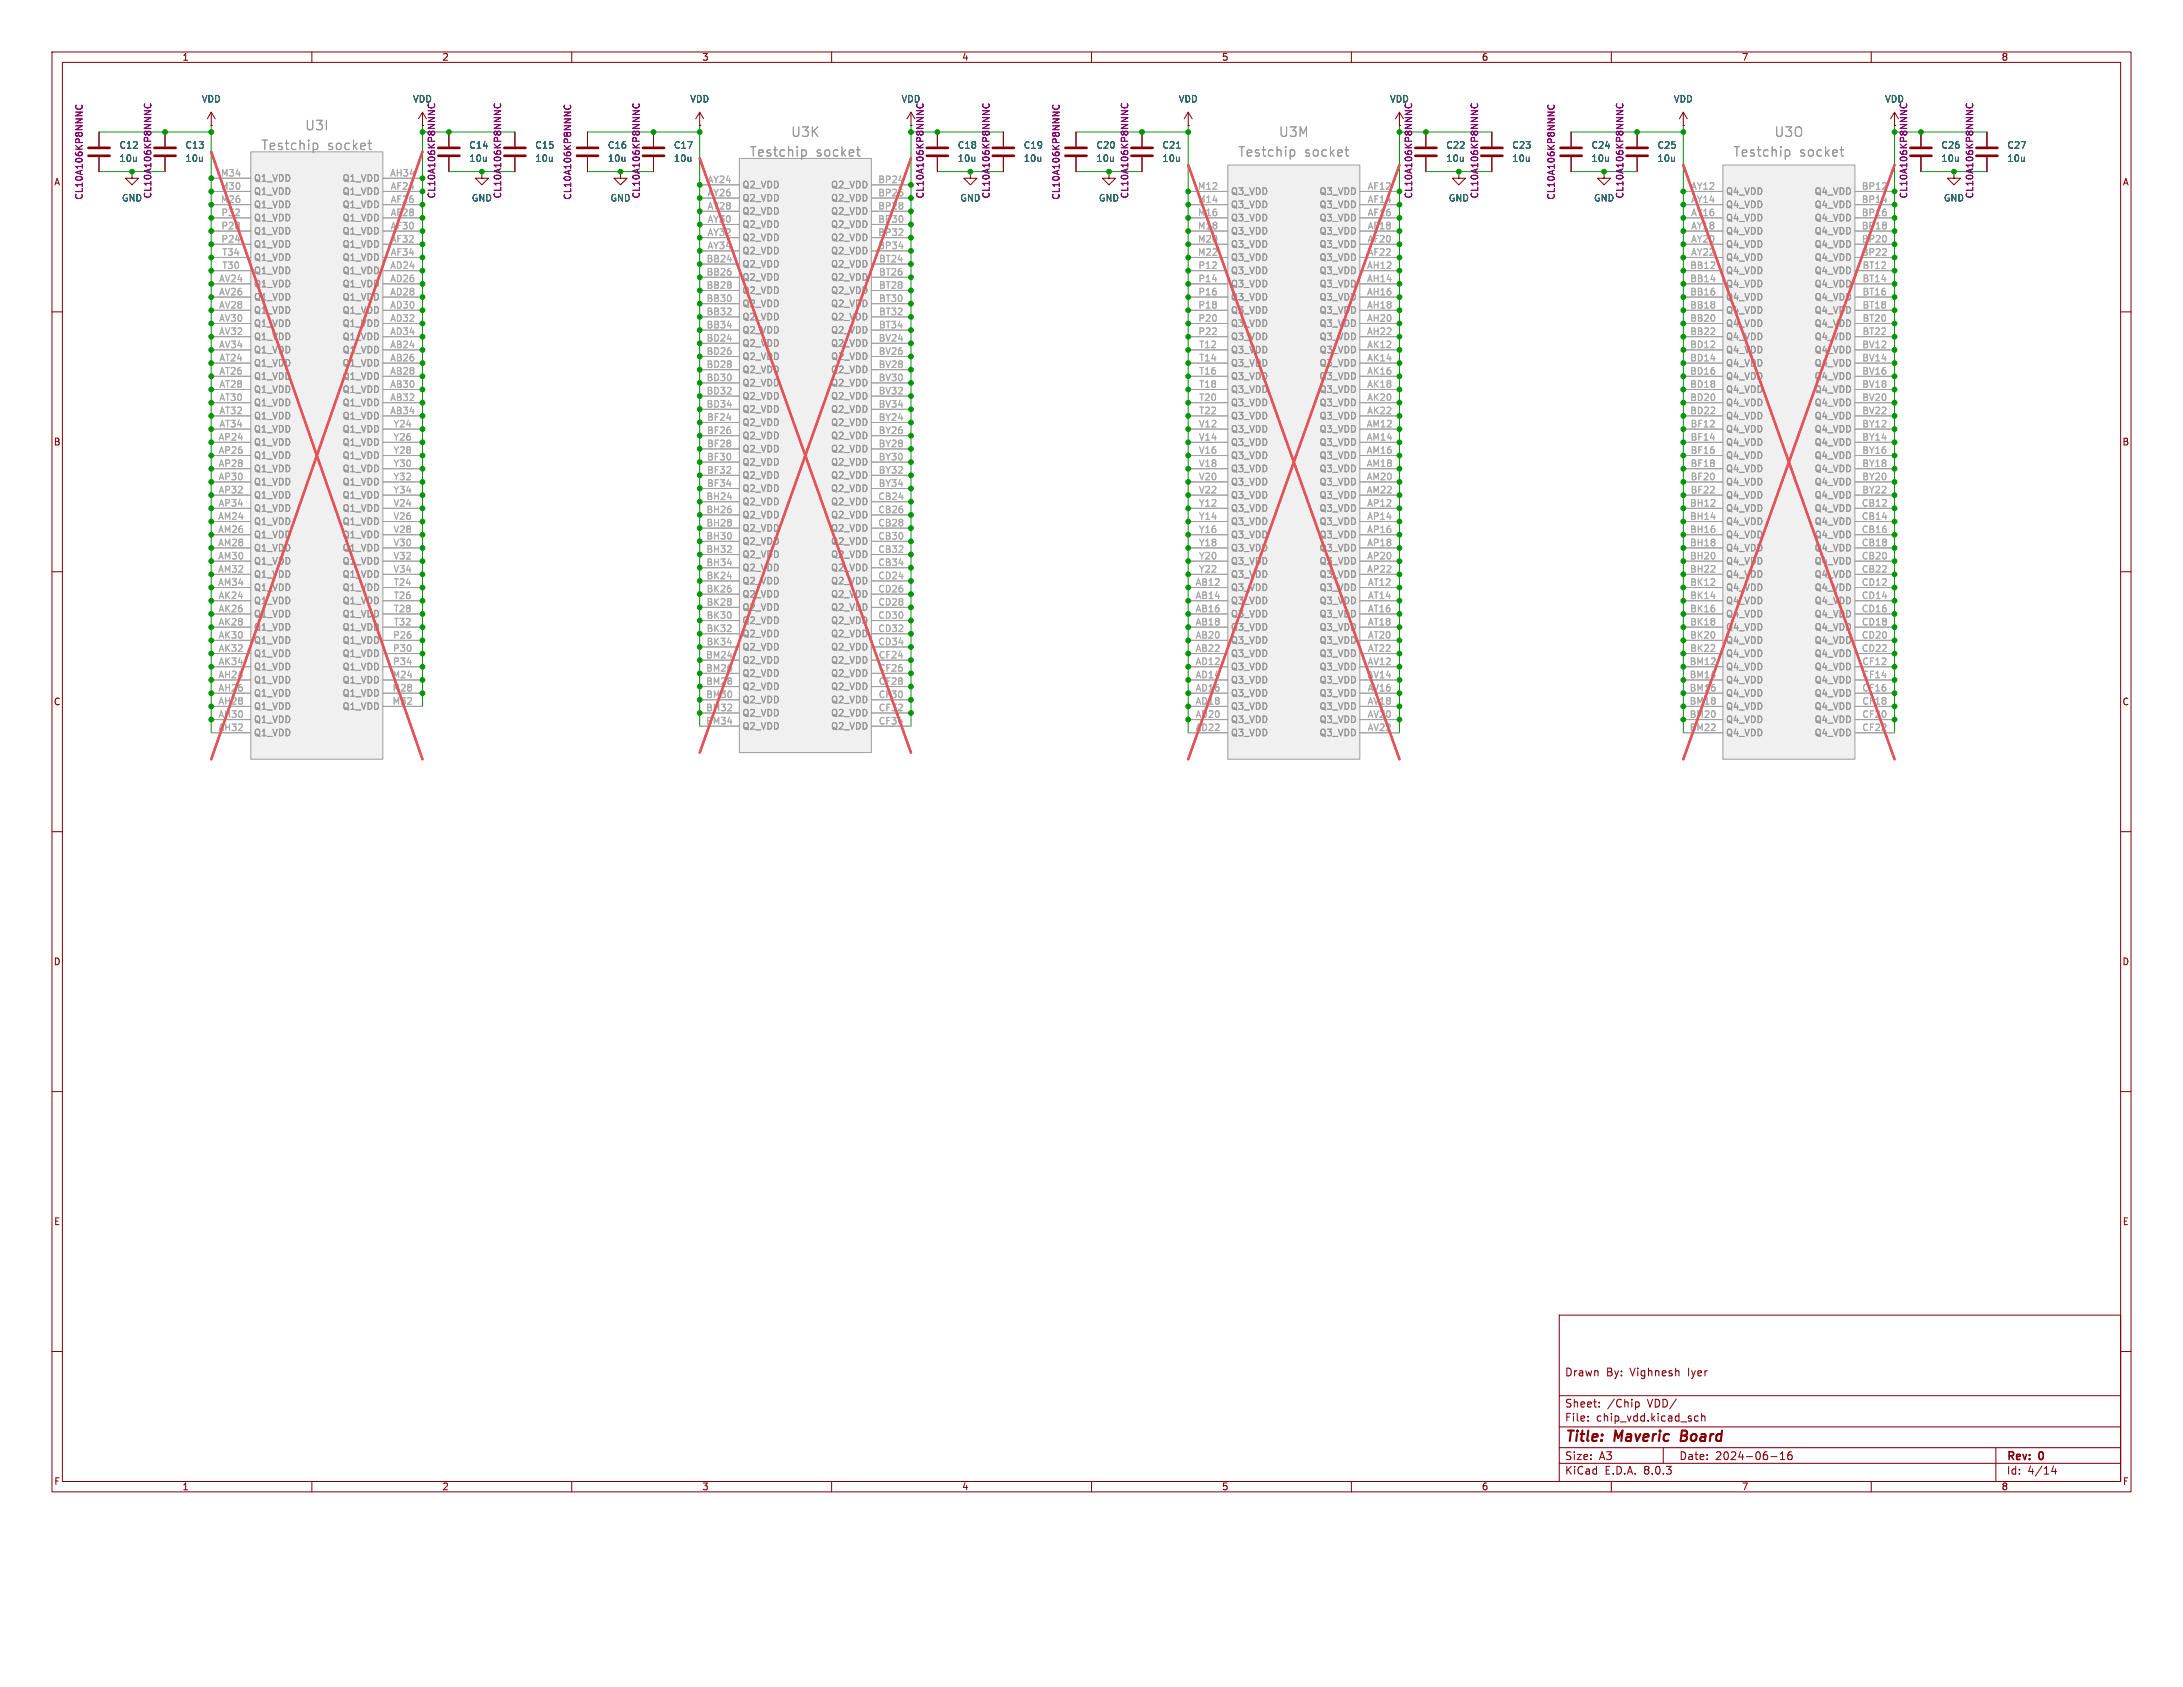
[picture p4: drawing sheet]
<svg xmlns="http://www.w3.org/2000/svg" width="279mm" height="216mm" viewBox="0 0 279 216" stroke-linecap="round" stroke-linejoin="round" font-family="sans-serif">
<defs><g id="words">
<g font-size="1.9" fill="#840000">
<text x="200.2" y="184.9">Title:</text>
<text x="206.7" y="184.9">Maveric</text>
<text x="215.7" y="184.9">Board</text>
</g>
<g font-size="1.7" fill="#989898">
<text x="39" y="16.8">U3I</text>
<text x="101.2" y="17.7">U3K</text>
<text x="163.7" y="17.7">U3M</text>
<text x="227.1" y="17.7">U3O</text>
<text x="33.4" y="19.3">Testchip</text>
<text x="41.9" y="19.3">socket</text>
<text x="95.9" y="20.2">Testchip</text>
<text x="104.4" y="20.2">socket</text>
<text x="158.4" y="20.2">Testchip</text>
<text x="166.9" y="20.2">socket</text>
<text x="221.8" y="20.2">Testchip</text>
<text x="230.3" y="20.2">socket</text>
</g>
<g font-size="1.4" fill="#840000">
<text x="200.2" y="176.3">Drawn</text>
<text x="205.6" y="176.3">By:</text>
<text x="208.7" y="176.3">Vighnesh</text>
<text x="216.1" y="176.3">Iyer</text>
<text x="200.2" y="182.1">File:</text>
<text x="200.2" y="180.3">Sheet:</text>
<text x="204.3" y="182.1">chip_vdd.kicad_sch</text>
<text x="205.7" y="180.3">/Chip</text>
<text x="210.9" y="180.3">VDD/</text>
<text x="200.2" y="188.9">KiCad</text>
<text x="200.2" y="187">Size:</text>
<text x="204.7" y="187">A3</text>
<text x="205.4" y="188.9">E.D.A.</text>
<text x="210.4" y="188.9">8.0.3</text>
<text x="214.9" y="187">Date:</text>
<text x="219.5" y="187">2024-06-16</text>
<text x="256.8" y="187.1">Rev:</text>
<text x="256.8" y="188.9">Id:</text>
<text x="259.5" y="188.9">4/14</text>
<text x="261" y="187.1">0</text>
</g>
<g font-size="1.2" fill="#840000">
<text x="23.3" y="7.9">1</text>
<text x="56.5" y="7.9">2</text>
<text x="89.8" y="7.9">3</text>
<text x="123.1" y="7.9">4</text>
<text x="156.3" y="7.9">5</text>
<text x="189.6" y="7.9">6</text>
<text x="222.9" y="7.9">7</text>
<text x="256.1" y="7.9">8</text>
<text x="6.9" y="23.9">A</text>
<text x="271.6" y="23.9">A</text>
<text x="6.8" y="57.1">B</text>
<text x="271.6" y="57.1">B</text>
<text x="6.8" y="90.4">C</text>
<text x="271.6" y="90.4">C</text>
<text x="6.8" y="123.7">D</text>
<text x="271.6" y="123.7">D</text>
<text x="6.9" y="156.9">E</text>
<text x="271.6" y="156.9">E</text>
<text x="6.9" y="190.2">F</text>
<text x="23.3" y="190.8">1</text>
<text x="56.5" y="190.8">2</text>
<text x="89.8" y="190.8">3</text>
<text x="123.1" y="190.8">4</text>
<text x="156.3" y="190.8">5</text>
<text x="189.6" y="190.8">6</text>
<text x="222.9" y="190.8">7</text>
<text x="256.1" y="190.8">8</text>
<text x="271.6" y="190.2">F</text>
</g>
<g font-size="1.2" fill="#006464">
<text x="25.8" y="13.2">VDD</text>
<text x="52.8" y="13.2">VDD</text>
<text x="88.3" y="13.2">VDD</text>
<text x="150.8" y="13.2">VDD</text>
<text x="214.2" y="13.2">VDD</text>
<text x="15.2" y="19.2">C12</text>
<text x="15.2" y="20.9">10u</text>
<text x="23.7" y="19.2">C13</text>
<text x="23.7" y="20.9">10u</text>
<text x="60" y="19.2">C14</text>
<text x="60" y="20.9">10u</text>
<text x="68.4" y="19.2">C15</text>
<text x="68.4" y="20.9">10u</text>
<text x="77.7" y="19.2">C16</text>
<text x="77.7" y="20.9">10u</text>
<text x="86.2" y="19.2">C17</text>
<text x="86.2" y="20.9">10u</text>
<text x="122.5" y="19.2">C18</text>
<text x="122.5" y="20.9">10u</text>
<text x="131" y="19.2">C19</text>
<text x="131" y="20.9">10u</text>
<text x="140.3" y="19.2">C20</text>
<text x="140.3" y="20.9">10u</text>
<text x="148.7" y="19.2">C21</text>
<text x="148.7" y="20.9">10u</text>
<text x="185" y="19.2">C22</text>
<text x="185" y="20.9">10u</text>
<text x="193.5" y="19.2">C23</text>
<text x="193.5" y="20.9">10u</text>
<text x="203.6" y="19.2">C24</text>
<text x="203.6" y="20.9">10u</text>
<text x="212.1" y="19.2">C25</text>
<text x="212.1" y="20.9">10u</text>
<text x="248.4" y="19.2">C26</text>
<text x="248.4" y="20.9">10u</text>
<text x="256.8" y="19.2">C27</text>
<text x="256.8" y="20.9">10u</text>
<text x="60.3" y="25.9">GND</text>
<text x="78.1" y="25.9">GND</text>
<text x="122.8" y="25.9">GND</text>
<text x="140.6" y="25.9">GND</text>
<text x="203.9" y="25.9">GND</text>
</g>
<g font-size="1.2" fill="#840084">
<text x="115.3" y="13.2">VDD</text>
<text x="177.8" y="13.2">VDD</text>
<text x="241.2" y="13.2">VDD</text>
<text x="10.7" y="25.6" transform="rotate(-90 10.7 25.6)">CL10A106KP8NNNC</text>
<text x="15.5" y="25.9">GND</text>
<text x="19.5" y="25.5" transform="rotate(-90 19.5 25.5)">CL10A106KP8NNNC</text>
<text x="55.8" y="25.5" transform="rotate(-90 55.8 25.5)">CL10A106KP8NNNC</text>
<text x="64.3" y="25.5" transform="rotate(-90 64.3 25.5)">CL10A106KP8NNNC</text>
<text x="73.2" y="25.6" transform="rotate(-90 73.2 25.6)">CL10A106KP8NNNC</text>
<text x="82" y="25.5" transform="rotate(-90 82 25.5)">CL10A106KP8NNNC</text>
<text x="118.4" y="25.5" transform="rotate(-90 118.4 25.5)">CL10A106KP8NNNC</text>
<text x="126.8" y="25.5" transform="rotate(-90 126.8 25.5)">CL10A106KP8NNNC</text>
<text x="135.8" y="25.6" transform="rotate(-90 135.8 25.6)">CL10A106KP8NNNC</text>
<text x="144.5" y="25.5" transform="rotate(-90 144.5 25.5)">CL10A106KP8NNNC</text>
<text x="180.9" y="25.5" transform="rotate(-90 180.9 25.5)">CL10A106KP8NNNC</text>
<text x="185.4" y="25.9">GND</text>
<text x="189.3" y="25.5" transform="rotate(-90 189.3 25.5)">CL10A106KP8NNNC</text>
<text x="199.1" y="25.6" transform="rotate(-90 199.1 25.6)">CL10A106KP8NNNC</text>
<text x="207.9" y="25.5" transform="rotate(-90 207.9 25.5)">CL10A106KP8NNNC</text>
<text x="244.2" y="25.5" transform="rotate(-90 244.2 25.5)">CL10A106KP8NNNC</text>
<text x="248.7" y="25.9">GND</text>
<text x="252.7" y="25.5" transform="rotate(-90 252.7 25.5)">CL10A106KP8NNNC</text>
</g>
<g font-size="1.2" fill="#aaa">
<text x="28.2" y="22.6">M34</text>
<text x="49.9" y="22.6">AH34</text>
<text x="90.5" y="23.5">AY24</text>
<text x="112.3" y="23.5">BP24</text>
<text x="28.2" y="26">M26</text>
<text x="28.2" y="24.3">M30</text>
<text x="28.3" y="29.4">P28</text>
<text x="28.3" y="27.7">P32</text>
<text x="49.9" y="24.3">AF24</text>
<text x="49.9" y="26">AF26</text>
<text x="49.9" y="27.7">AF28</text>
<text x="49.9" y="29.4">AF30</text>
<text x="90.5" y="25.2">AY26</text>
<text x="90.5" y="26.9">AY28</text>
<text x="90.5" y="28.6">AY30</text>
<text x="112.3" y="25.2">BP26</text>
<text x="112.3" y="26.9">BP28</text>
<text x="112.3" y="28.6">BP30</text>
<text x="153.3" y="24.3">M12</text>
<text x="153.3" y="26">M14</text>
<text x="153.3" y="27.7">M16</text>
<text x="153.3" y="29.4">M18</text>
<text x="175" y="24.3">AF12</text>
<text x="175" y="26">AF14</text>
<text x="175" y="27.7">AF16</text>
<text x="175" y="29.4">AF18</text>
<text x="216.4" y="24.3">AY12</text>
<text x="216.4" y="26">AY14</text>
<text x="216.4" y="27.7">AY16</text>
<text x="216.4" y="29.4">AY18</text>
<text x="238.2" y="24.3">BP12</text>
<text x="238.2" y="26">BP14</text>
<text x="238.2" y="27.7">BP16</text>
<text x="238.2" y="29.4">BP18</text>
<text x="28.3" y="31.1">P24</text>
<text x="28.4" y="34.5">T30</text>
<text x="28.4" y="32.8">T34</text>
<text x="49.9" y="34.5">AD24</text>
<text x="49.9" y="31.1">AF32</text>
<text x="49.9" y="32.8">AF34</text>
<text x="90.4" y="33.6">BB24</text>
<text x="90.4" y="35.3">BB26</text>
<text x="90.5" y="30.2">AY32</text>
<text x="90.5" y="31.9">AY34</text>
<text x="112.3" y="30.2">BP32</text>
<text x="112.3" y="31.9">BP34</text>
<text x="112.4" y="33.6">BT24</text>
<text x="112.4" y="35.3">BT26</text>
<text x="153.3" y="31.1">M20</text>
<text x="153.3" y="32.8">M22</text>
<text x="153.3" y="34.5">P12</text>
<text x="174.9" y="34.5">AH12</text>
<text x="175" y="31.1">AF20</text>
<text x="175" y="32.8">AF22</text>
<text x="216.3" y="34.5">BB12</text>
<text x="216.4" y="31.1">AY20</text>
<text x="216.4" y="32.8">AY22</text>
<text x="238.2" y="31.1">BP20</text>
<text x="238.2" y="32.8">BP22</text>
<text x="238.3" y="34.5">BT12</text>
<text x="28" y="36.2">AV24</text>
<text x="28" y="37.9">AV26</text>
<text x="28" y="39.5">AV28</text>
<text x="28" y="41.2">AV30</text>
<text x="49.9" y="36.2">AD26</text>
<text x="49.9" y="37.9">AD28</text>
<text x="49.9" y="39.5">AD30</text>
<text x="49.9" y="41.2">AD32</text>
<text x="90.4" y="37">BB28</text>
<text x="90.4" y="38.7">BB30</text>
<text x="90.4" y="40.4">BB32</text>
<text x="112.4" y="37">BT28</text>
<text x="112.4" y="38.7">BT30</text>
<text x="112.4" y="40.4">BT32</text>
<text x="153.3" y="36.2">P14</text>
<text x="153.3" y="37.9">P16</text>
<text x="153.3" y="39.5">P18</text>
<text x="153.3" y="41.2">P20</text>
<text x="174.9" y="36.2">AH14</text>
<text x="174.9" y="37.9">AH16</text>
<text x="174.9" y="39.5">AH18</text>
<text x="174.9" y="41.2">AH20</text>
<text x="216.3" y="36.2">BB14</text>
<text x="216.3" y="37.9">BB16</text>
<text x="216.3" y="39.5">BB18</text>
<text x="216.3" y="41.2">BB20</text>
<text x="238.3" y="36.2">BT14</text>
<text x="238.3" y="37.9">BT16</text>
<text x="238.3" y="39.5">BT18</text>
<text x="238.3" y="41.2">BT20</text>
<text x="28" y="42.9">AV32</text>
<text x="28" y="44.6">AV34</text>
<text x="28" y="46.3">AT24</text>
<text x="28" y="48">AT26</text>
<text x="49.9" y="44.6">AB24</text>
<text x="49.9" y="46.3">AB26</text>
<text x="49.9" y="48">AB28</text>
<text x="49.9" y="42.9">AD34</text>
<text x="90.4" y="42.1">BB34</text>
<text x="90.4" y="43.8">BD24</text>
<text x="90.4" y="45.5">BD26</text>
<text x="90.4" y="47.1">BD28</text>
<text x="112.4" y="43.8">BV24</text>
<text x="112.4" y="45.5">BV26</text>
<text x="112.4" y="47.1">BV28</text>
<text x="112.4" y="42.1">BT34</text>
<text x="153.3" y="42.9">P22</text>
<text x="153.4" y="44.6">T12</text>
<text x="153.4" y="46.3">T14</text>
<text x="153.4" y="48">T16</text>
<text x="174.9" y="42.9">AH22</text>
<text x="174.9" y="44.6">AK12</text>
<text x="174.9" y="46.3">AK14</text>
<text x="174.9" y="48">AK16</text>
<text x="216.3" y="42.9">BB22</text>
<text x="216.3" y="44.6">BD12</text>
<text x="216.3" y="46.3">BD14</text>
<text x="216.3" y="48">BD16</text>
<text x="238.3" y="44.6">BV12</text>
<text x="238.3" y="46.3">BV14</text>
<text x="238.3" y="48">BV16</text>
<text x="238.3" y="42.9">BT22</text>
<text x="28" y="49.7">AT28</text>
<text x="28" y="51.4">AT30</text>
<text x="28" y="53.1">AT32</text>
<text x="49.9" y="49.7">AB30</text>
<text x="49.9" y="51.4">AB32</text>
<text x="49.9" y="53.1">AB34</text>
<text x="90.4" y="48.8">BD30</text>
<text x="90.4" y="50.5">BD32</text>
<text x="90.4" y="52.2">BD34</text>
<text x="90.4" y="53.9">BF24</text>
<text x="112.4" y="48.8">BV30</text>
<text x="112.4" y="50.5">BV32</text>
<text x="112.4" y="52.2">BV34</text>
<text x="112.4" y="53.9">BY24</text>
<text x="153.4" y="49.7">T18</text>
<text x="153.4" y="51.4">T20</text>
<text x="153.4" y="53.1">T22</text>
<text x="174.9" y="49.7">AK18</text>
<text x="174.9" y="51.4">AK20</text>
<text x="174.9" y="53.1">AK22</text>
<text x="216.3" y="49.7">BD18</text>
<text x="216.3" y="51.4">BD20</text>
<text x="216.3" y="53.1">BD22</text>
<text x="238.3" y="49.7">BV18</text>
<text x="238.3" y="51.4">BV20</text>
<text x="238.3" y="53.1">BV22</text>
<text x="27.9" y="56.4">AP24</text>
<text x="27.9" y="58.1">AP26</text>
<text x="27.9" y="59.8">AP28</text>
<text x="28" y="54.7">AT34</text>
<text x="50.3" y="54.7">Y24</text>
<text x="50.3" y="56.4">Y26</text>
<text x="50.3" y="58.1">Y28</text>
<text x="50.3" y="59.8">Y30</text>
<text x="90.4" y="55.6">BF26</text>
<text x="90.4" y="57.3">BF28</text>
<text x="90.4" y="59">BF30</text>
<text x="112.4" y="55.6">BY26</text>
<text x="112.4" y="57.3">BY28</text>
<text x="112.4" y="59">BY30</text>
<text x="153.4" y="54.7">V12</text>
<text x="153.4" y="56.4">V14</text>
<text x="153.4" y="58.1">V16</text>
<text x="153.4" y="59.8">V18</text>
<text x="174.9" y="54.7">AM12</text>
<text x="174.9" y="56.4">AM14</text>
<text x="174.9" y="58.1">AM16</text>
<text x="174.9" y="59.8">AM18</text>
<text x="216.3" y="54.7">BF12</text>
<text x="216.3" y="56.4">BF14</text>
<text x="216.3" y="58.1">BF16</text>
<text x="216.3" y="59.8">BF18</text>
<text x="238.3" y="54.7">BY12</text>
<text x="238.3" y="56.4">BY14</text>
<text x="238.3" y="58.1">BY16</text>
<text x="238.3" y="59.8">BY18</text>
<text x="27.9" y="61.5">AP30</text>
<text x="27.9" y="63.2">AP32</text>
<text x="27.9" y="64.9">AP34</text>
<text x="50.3" y="64.9">V24</text>
<text x="50.3" y="61.5">Y32</text>
<text x="50.3" y="63.2">Y34</text>
<text x="90.4" y="64">BH24</text>
<text x="90.4" y="65.7">BH26</text>
<text x="90.4" y="60.7">BF32</text>
<text x="90.4" y="62.4">BF34</text>
<text x="112.3" y="64">CB24</text>
<text x="112.3" y="65.7">CB26</text>
<text x="112.4" y="60.7">BY32</text>
<text x="112.4" y="62.4">BY34</text>
<text x="153.4" y="61.5">V20</text>
<text x="153.4" y="63.2">V22</text>
<text x="153.4" y="64.9">Y12</text>
<text x="174.9" y="61.5">AM20</text>
<text x="174.9" y="63.2">AM22</text>
<text x="174.9" y="64.9">AP12</text>
<text x="216.2" y="64.9">BH12</text>
<text x="216.3" y="61.5">BF20</text>
<text x="216.3" y="63.2">BF22</text>
<text x="238.2" y="64.9">CB12</text>
<text x="238.3" y="61.5">BY20</text>
<text x="238.3" y="63.2">BY22</text>
<text x="27.9" y="66.6">AM24</text>
<text x="27.9" y="68.3">AM26</text>
<text x="27.9" y="70">AM28</text>
<text x="27.9" y="71.6">AM30</text>
<text x="50.3" y="66.6">V26</text>
<text x="50.3" y="68.3">V28</text>
<text x="50.3" y="70">V30</text>
<text x="50.3" y="71.6">V32</text>
<text x="90.4" y="67.4">BH28</text>
<text x="90.4" y="69.1">BH30</text>
<text x="90.4" y="70.8">BH32</text>
<text x="112.3" y="67.4">CB28</text>
<text x="112.3" y="69.1">CB30</text>
<text x="112.3" y="70.8">CB32</text>
<text x="153.4" y="66.6">Y14</text>
<text x="153.4" y="68.3">Y16</text>
<text x="153.4" y="70">Y18</text>
<text x="153.4" y="71.6">Y20</text>
<text x="174.9" y="66.6">AP14</text>
<text x="174.9" y="68.3">AP16</text>
<text x="174.9" y="70">AP18</text>
<text x="174.9" y="71.6">AP20</text>
<text x="216.2" y="66.6">BH14</text>
<text x="216.2" y="68.3">BH16</text>
<text x="216.2" y="70">BH18</text>
<text x="216.2" y="71.6">BH20</text>
<text x="238.2" y="66.6">CB14</text>
<text x="238.2" y="68.3">CB16</text>
<text x="238.2" y="70">CB18</text>
<text x="238.2" y="71.6">CB20</text>
<text x="27.9" y="73.3">AM32</text>
<text x="27.9" y="75">AM34</text>
<text x="27.9" y="76.7">AK24</text>
<text x="50.3" y="73.3">V34</text>
<text x="50.3" y="75">T24</text>
<text x="50.3" y="76.7">T26</text>
<text x="90.4" y="72.5">BH34</text>
<text x="90.4" y="74.2">BK24</text>
<text x="90.4" y="75.9">BK26</text>
<text x="90.4" y="77.6">BK28</text>
<text x="112.3" y="72.5">CB34</text>
<text x="112.3" y="74.2">CD24</text>
<text x="112.3" y="75.9">CD26</text>
<text x="112.3" y="77.6">CD28</text>
<text x="153" y="75">AB12</text>
<text x="153" y="76.7">AB14</text>
<text x="153.4" y="73.3">Y22</text>
<text x="174.9" y="73.3">AP22</text>
<text x="175" y="75">AT12</text>
<text x="175" y="76.7">AT14</text>
<text x="216.2" y="73.3">BH22</text>
<text x="216.3" y="75">BK12</text>
<text x="216.3" y="76.7">BK14</text>
<text x="238.2" y="73.3">CB22</text>
<text x="238.2" y="75">CD12</text>
<text x="238.2" y="76.7">CD14</text>
<text x="27.9" y="78.4">AK26</text>
<text x="27.9" y="80.1">AK28</text>
<text x="27.9" y="81.8">AK30</text>
<text x="27.9" y="83.5">AK32</text>
<text x="50.2" y="81.8">P26</text>
<text x="50.2" y="83.5">P30</text>
<text x="50.3" y="78.4">T28</text>
<text x="50.3" y="80.1">T32</text>
<text x="90.4" y="79.2">BK30</text>
<text x="90.4" y="80.9">BK32</text>
<text x="90.4" y="82.6">BK34</text>
<text x="112.3" y="79.2">CD30</text>
<text x="112.3" y="80.9">CD32</text>
<text x="112.3" y="82.6">CD34</text>
<text x="153" y="78.4">AB16</text>
<text x="153" y="80.1">AB18</text>
<text x="153" y="81.8">AB20</text>
<text x="153" y="83.5">AB22</text>
<text x="175" y="78.4">AT16</text>
<text x="175" y="80.1">AT18</text>
<text x="175" y="81.8">AT20</text>
<text x="175" y="83.5">AT22</text>
<text x="216.3" y="78.4">BK16</text>
<text x="216.3" y="80.1">BK18</text>
<text x="216.3" y="81.8">BK20</text>
<text x="216.3" y="83.5">BK22</text>
<text x="238.2" y="78.4">CD16</text>
<text x="238.2" y="80.1">CD18</text>
<text x="238.2" y="81.8">CD20</text>
<text x="238.2" y="83.5">CD22</text>
<text x="27.9" y="86.9">AH24</text>
<text x="27.9" y="88.5">AH26</text>
<text x="27.9" y="85.2">AK34</text>
<text x="50.2" y="86.9">M24</text>
<text x="50.2" y="88.5">M28</text>
<text x="50.2" y="85.2">P34</text>
<text x="90.3" y="84.3">BM24</text>
<text x="90.3" y="86">BM26</text>
<text x="90.3" y="87.7">BM28</text>
<text x="90.3" y="89.4">BM30</text>
<text x="112.4" y="84.3">CF24</text>
<text x="112.4" y="86">CF26</text>
<text x="112.4" y="87.7">CF28</text>
<text x="112.4" y="89.4">CF30</text>
<text x="153" y="85.2">AD12</text>
<text x="153" y="86.9">AD14</text>
<text x="153" y="88.5">AD16</text>
<text x="175" y="85.2">AV12</text>
<text x="175" y="86.9">AV14</text>
<text x="175" y="88.5">AV16</text>
<text x="216.2" y="85.2">BM12</text>
<text x="216.2" y="86.9">BM14</text>
<text x="216.2" y="88.5">BM16</text>
<text x="238.3" y="85.2">CF12</text>
<text x="238.3" y="86.9">CF14</text>
<text x="238.3" y="88.5">CF16</text>
<text x="27.9" y="90.2">AH28</text>
<text x="27.9" y="91.9">AH30</text>
<text x="27.9" y="93.6">AH32</text>
<text x="50.2" y="90.2">M32</text>
<text x="90.3" y="91.1">BM32</text>
<text x="90.3" y="92.8">BM34</text>
<text x="112.4" y="91.1">CF32</text>
<text x="112.4" y="92.8">CF34</text>
<text x="153" y="90.2">AD18</text>
<text x="153" y="91.9">AD20</text>
<text x="153" y="93.6">AD22</text>
<text x="175" y="90.2">AV18</text>
<text x="175" y="91.9">AV20</text>
<text x="175" y="93.6">AV22</text>
<text x="216.2" y="90.2">BM18</text>
<text x="216.2" y="91.9">BM20</text>
<text x="216.2" y="93.6">BM22</text>
<text x="238.3" y="90.2">CF18</text>
<text x="238.3" y="91.9">CF20</text>
<text x="238.3" y="93.6">CF22</text>
</g>
<g font-size="1.2" fill="#989898">
<text x="32.4" y="23.4">Q1_VDD</text>
<text x="43.8" y="23.4">Q1_VDD</text>
<text x="32.4" y="26.8">Q1_VDD</text>
<text x="32.4" y="25.1">Q1_VDD</text>
<text x="32.4" y="28.5">Q1_VDD</text>
<text x="43.8" y="25.1">Q1_VDD</text>
<text x="43.8" y="26.8">Q1_VDD</text>
<text x="43.8" y="28.5">Q1_VDD</text>
<text x="95" y="24.2">Q2_VDD</text>
<text x="95" y="25.9">Q2_VDD</text>
<text x="95" y="27.6">Q2_VDD</text>
<text x="95" y="29.3">Q2_VDD</text>
<text x="106.3" y="24.2">Q2_VDD</text>
<text x="106.3" y="25.9">Q2_VDD</text>
<text x="106.3" y="27.6">Q2_VDD</text>
<text x="106.3" y="29.3">Q2_VDD</text>
<text x="157.5" y="25.1">Q3_VDD</text>
<text x="157.5" y="26.8">Q3_VDD</text>
<text x="157.5" y="28.5">Q3_VDD</text>
<text x="168.8" y="25.1">Q3_VDD</text>
<text x="168.8" y="26.8">Q3_VDD</text>
<text x="168.8" y="28.5">Q3_VDD</text>
<text x="220.9" y="25.1">Q4_VDD</text>
<text x="220.9" y="26.8">Q4_VDD</text>
<text x="220.9" y="28.5">Q4_VDD</text>
<text x="232.2" y="25.1">Q4_VDD</text>
<text x="232.2" y="26.8">Q4_VDD</text>
<text x="232.2" y="28.5">Q4_VDD</text>
<text x="32.4" y="31.8">Q1_VDD</text>
<text x="32.4" y="30.1">Q1_VDD</text>
<text x="32.4" y="35.2">Q1_VDD</text>
<text x="32.4" y="33.5">Q1_VDD</text>
<text x="43.8" y="35.2">Q1_VDD</text>
<text x="43.8" y="30.1">Q1_VDD</text>
<text x="43.8" y="31.8">Q1_VDD</text>
<text x="43.8" y="33.5">Q1_VDD</text>
<text x="95" y="31">Q2_VDD</text>
<text x="95" y="32.7">Q2_VDD</text>
<text x="95" y="34.4">Q2_VDD</text>
<text x="106.3" y="31">Q2_VDD</text>
<text x="106.3" y="32.7">Q2_VDD</text>
<text x="106.3" y="34.4">Q2_VDD</text>
<text x="157.5" y="30.1">Q3_VDD</text>
<text x="157.5" y="31.8">Q3_VDD</text>
<text x="157.5" y="33.5">Q3_VDD</text>
<text x="157.5" y="35.2">Q3_VDD</text>
<text x="168.8" y="30.1">Q3_VDD</text>
<text x="168.8" y="31.8">Q3_VDD</text>
<text x="168.8" y="33.5">Q3_VDD</text>
<text x="168.8" y="35.2">Q3_VDD</text>
<text x="220.9" y="30.1">Q4_VDD</text>
<text x="220.9" y="31.8">Q4_VDD</text>
<text x="220.9" y="33.5">Q4_VDD</text>
<text x="220.9" y="35.2">Q4_VDD</text>
<text x="232.2" y="30.1">Q4_VDD</text>
<text x="232.2" y="31.8">Q4_VDD</text>
<text x="232.2" y="33.5">Q4_VDD</text>
<text x="232.2" y="35.2">Q4_VDD</text>
<text x="32.4" y="36.9">Q1_VDD</text>
<text x="32.4" y="38.6">Q1_VDD</text>
<text x="32.4" y="40.3">Q1_VDD</text>
<text x="32.4" y="42">Q1_VDD</text>
<text x="43.8" y="36.9">Q1_VDD</text>
<text x="43.8" y="38.6">Q1_VDD</text>
<text x="43.8" y="40.3">Q1_VDD</text>
<text x="43.8" y="42">Q1_VDD</text>
<text x="95" y="36.1">Q2_VDD</text>
<text x="95" y="37.7">Q2_VDD</text>
<text x="95" y="39.4">Q2_VDD</text>
<text x="95" y="41.1">Q2_VDD</text>
<text x="106.3" y="36.1">Q2_VDD</text>
<text x="106.3" y="37.7">Q2_VDD</text>
<text x="106.3" y="39.4">Q2_VDD</text>
<text x="106.3" y="41.1">Q2_VDD</text>
<text x="157.5" y="36.9">Q3_VDD</text>
<text x="157.5" y="38.6">Q3_VDD</text>
<text x="157.5" y="40.3">Q3_VDD</text>
<text x="157.5" y="42">Q3_VDD</text>
<text x="168.8" y="36.9">Q3_VDD</text>
<text x="168.8" y="38.6">Q3_VDD</text>
<text x="168.8" y="40.3">Q3_VDD</text>
<text x="168.8" y="42">Q3_VDD</text>
<text x="220.9" y="36.9">Q4_VDD</text>
<text x="220.9" y="38.6">Q4_VDD</text>
<text x="220.9" y="40.3">Q4_VDD</text>
<text x="220.9" y="42">Q4_VDD</text>
<text x="232.2" y="36.9">Q4_VDD</text>
<text x="232.2" y="38.6">Q4_VDD</text>
<text x="232.2" y="40.3">Q4_VDD</text>
<text x="232.2" y="42">Q4_VDD</text>
<text x="32.4" y="47">Q1_VDD</text>
<text x="32.4" y="43.7">Q1_VDD</text>
<text x="32.4" y="45.4">Q1_VDD</text>
<text x="43.8" y="45.4">Q1_VDD</text>
<text x="43.8" y="47">Q1_VDD</text>
<text x="43.8" y="43.7">Q1_VDD</text>
<text x="95" y="42.8">Q2_VDD</text>
<text x="95" y="44.5">Q2_VDD</text>
<text x="95" y="46.2">Q2_VDD</text>
<text x="95" y="47.9">Q2_VDD</text>
<text x="106.3" y="42.8">Q2_VDD</text>
<text x="106.3" y="44.5">Q2_VDD</text>
<text x="106.3" y="46.2">Q2_VDD</text>
<text x="106.3" y="47.9">Q2_VDD</text>
<text x="157.5" y="43.7">Q3_VDD</text>
<text x="157.5" y="45.4">Q3_VDD</text>
<text x="157.5" y="47">Q3_VDD</text>
<text x="168.8" y="43.7">Q3_VDD</text>
<text x="168.8" y="45.4">Q3_VDD</text>
<text x="168.8" y="47">Q3_VDD</text>
<text x="220.9" y="43.7">Q4_VDD</text>
<text x="220.9" y="45.4">Q4_VDD</text>
<text x="220.9" y="47">Q4_VDD</text>
<text x="232.2" y="43.7">Q4_VDD</text>
<text x="232.2" y="45.4">Q4_VDD</text>
<text x="232.2" y="47">Q4_VDD</text>
<text x="32.4" y="48.7">Q1_VDD</text>
<text x="32.4" y="50.4">Q1_VDD</text>
<text x="32.4" y="52.1">Q1_VDD</text>
<text x="32.4" y="53.8">Q1_VDD</text>
<text x="43.8" y="48.7">Q1_VDD</text>
<text x="43.8" y="50.4">Q1_VDD</text>
<text x="43.8" y="52.1">Q1_VDD</text>
<text x="43.8" y="53.8">Q1_VDD</text>
<text x="95" y="49.6">Q2_VDD</text>
<text x="95" y="51.3">Q2_VDD</text>
<text x="95" y="53">Q2_VDD</text>
<text x="106.3" y="49.6">Q2_VDD</text>
<text x="106.3" y="51.3">Q2_VDD</text>
<text x="106.3" y="53">Q2_VDD</text>
<text x="157.5" y="48.7">Q3_VDD</text>
<text x="157.5" y="50.4">Q3_VDD</text>
<text x="157.5" y="52.1">Q3_VDD</text>
<text x="157.5" y="53.8">Q3_VDD</text>
<text x="168.8" y="48.7">Q3_VDD</text>
<text x="168.8" y="50.4">Q3_VDD</text>
<text x="168.8" y="52.1">Q3_VDD</text>
<text x="168.8" y="53.8">Q3_VDD</text>
<text x="220.9" y="48.7">Q4_VDD</text>
<text x="220.9" y="50.4">Q4_VDD</text>
<text x="220.9" y="52.1">Q4_VDD</text>
<text x="220.9" y="53.8">Q4_VDD</text>
<text x="232.2" y="48.7">Q4_VDD</text>
<text x="232.2" y="50.4">Q4_VDD</text>
<text x="232.2" y="52.1">Q4_VDD</text>
<text x="232.2" y="53.8">Q4_VDD</text>
<text x="32.4" y="57.2">Q1_VDD</text>
<text x="32.4" y="58.9">Q1_VDD</text>
<text x="32.4" y="55.5">Q1_VDD</text>
<text x="43.8" y="55.5">Q1_VDD</text>
<text x="43.8" y="57.2">Q1_VDD</text>
<text x="43.8" y="58.9">Q1_VDD</text>
<text x="95" y="54.6">Q2_VDD</text>
<text x="95" y="56.3">Q2_VDD</text>
<text x="95" y="58">Q2_VDD</text>
<text x="95" y="59.7">Q2_VDD</text>
<text x="106.3" y="54.6">Q2_VDD</text>
<text x="106.3" y="56.3">Q2_VDD</text>
<text x="106.3" y="58">Q2_VDD</text>
<text x="106.3" y="59.7">Q2_VDD</text>
<text x="157.5" y="55.5">Q3_VDD</text>
<text x="157.5" y="57.2">Q3_VDD</text>
<text x="157.5" y="58.9">Q3_VDD</text>
<text x="168.8" y="55.5">Q3_VDD</text>
<text x="168.8" y="57.2">Q3_VDD</text>
<text x="168.8" y="58.9">Q3_VDD</text>
<text x="220.9" y="55.5">Q4_VDD</text>
<text x="220.9" y="57.2">Q4_VDD</text>
<text x="220.9" y="58.9">Q4_VDD</text>
<text x="232.2" y="55.5">Q4_VDD</text>
<text x="232.2" y="57.2">Q4_VDD</text>
<text x="232.2" y="58.9">Q4_VDD</text>
<text x="32.4" y="60.6">Q1_VDD</text>
<text x="32.4" y="62.3">Q1_VDD</text>
<text x="32.4" y="63.9">Q1_VDD</text>
<text x="32.4" y="65.6">Q1_VDD</text>
<text x="43.8" y="65.6">Q1_VDD</text>
<text x="43.8" y="60.6">Q1_VDD</text>
<text x="43.8" y="62.3">Q1_VDD</text>
<text x="43.8" y="63.9">Q1_VDD</text>
<text x="95" y="61.4">Q2_VDD</text>
<text x="95" y="63.1">Q2_VDD</text>
<text x="95" y="64.8">Q2_VDD</text>
<text x="106.3" y="61.4">Q2_VDD</text>
<text x="106.3" y="63.1">Q2_VDD</text>
<text x="106.3" y="64.8">Q2_VDD</text>
<text x="157.5" y="60.6">Q3_VDD</text>
<text x="157.5" y="62.3">Q3_VDD</text>
<text x="157.5" y="63.9">Q3_VDD</text>
<text x="157.5" y="65.6">Q3_VDD</text>
<text x="168.8" y="60.6">Q3_VDD</text>
<text x="168.8" y="62.3">Q3_VDD</text>
<text x="168.8" y="63.9">Q3_VDD</text>
<text x="168.8" y="65.6">Q3_VDD</text>
<text x="220.9" y="60.6">Q4_VDD</text>
<text x="220.9" y="62.3">Q4_VDD</text>
<text x="220.9" y="63.9">Q4_VDD</text>
<text x="220.9" y="65.6">Q4_VDD</text>
<text x="232.2" y="60.6">Q4_VDD</text>
<text x="232.2" y="62.3">Q4_VDD</text>
<text x="232.2" y="63.9">Q4_VDD</text>
<text x="232.2" y="65.6">Q4_VDD</text>
<text x="32.4" y="67.3">Q1_VDD</text>
<text x="32.4" y="69">Q1_VDD</text>
<text x="32.4" y="70.7">Q1_VDD</text>
<text x="43.8" y="67.3">Q1_VDD</text>
<text x="43.8" y="69">Q1_VDD</text>
<text x="43.8" y="70.7">Q1_VDD</text>
<text x="95" y="66.5">Q2_VDD</text>
<text x="95" y="68.2">Q2_VDD</text>
<text x="95" y="69.9">Q2_VDD</text>
<text x="95" y="71.5">Q2_VDD</text>
<text x="106.3" y="66.5">Q2_VDD</text>
<text x="106.3" y="68.2">Q2_VDD</text>
<text x="106.3" y="69.9">Q2_VDD</text>
<text x="106.3" y="71.5">Q2_VDD</text>
<text x="157.5" y="67.3">Q3_VDD</text>
<text x="157.5" y="69">Q3_VDD</text>
<text x="157.5" y="70.7">Q3_VDD</text>
<text x="168.8" y="67.3">Q3_VDD</text>
<text x="168.8" y="69">Q3_VDD</text>
<text x="168.8" y="70.7">Q3_VDD</text>
<text x="220.9" y="67.3">Q4_VDD</text>
<text x="220.9" y="69">Q4_VDD</text>
<text x="220.9" y="70.7">Q4_VDD</text>
<text x="232.2" y="67.3">Q4_VDD</text>
<text x="232.2" y="69">Q4_VDD</text>
<text x="232.2" y="70.7">Q4_VDD</text>
<text x="32.4" y="77.5">Q1_VDD</text>
<text x="32.4" y="72.4">Q1_VDD</text>
<text x="32.4" y="74.1">Q1_VDD</text>
<text x="32.4" y="75.8">Q1_VDD</text>
<text x="43.8" y="75.8">Q1_VDD</text>
<text x="43.8" y="77.5">Q1_VDD</text>
<text x="43.8" y="72.4">Q1_VDD</text>
<text x="43.8" y="74.1">Q1_VDD</text>
<text x="95" y="73.2">Q2_VDD</text>
<text x="95" y="74.9">Q2_VDD</text>
<text x="95" y="76.6">Q2_VDD</text>
<text x="106.3" y="73.2">Q2_VDD</text>
<text x="106.3" y="74.9">Q2_VDD</text>
<text x="106.3" y="76.6">Q2_VDD</text>
<text x="157.5" y="75.8">Q3_VDD</text>
<text x="157.5" y="77.5">Q3_VDD</text>
<text x="157.5" y="72.4">Q3_VDD</text>
<text x="157.5" y="74.1">Q3_VDD</text>
<text x="168.8" y="72.4">Q3_VDD</text>
<text x="168.8" y="74.1">Q3_VDD</text>
<text x="168.8" y="75.8">Q3_VDD</text>
<text x="168.8" y="77.5">Q3_VDD</text>
<text x="220.9" y="72.4">Q4_VDD</text>
<text x="220.9" y="74.1">Q4_VDD</text>
<text x="220.9" y="75.8">Q4_VDD</text>
<text x="220.9" y="77.5">Q4_VDD</text>
<text x="232.2" y="72.4">Q4_VDD</text>
<text x="232.2" y="74.1">Q4_VDD</text>
<text x="232.2" y="75.8">Q4_VDD</text>
<text x="232.2" y="77.5">Q4_VDD</text>
<text x="32.4" y="79.1">Q1_VDD</text>
<text x="32.4" y="80.8">Q1_VDD</text>
<text x="32.4" y="82.5">Q1_VDD</text>
<text x="43.8" y="82.5">Q1_VDD</text>
<text x="43.8" y="79.1">Q1_VDD</text>
<text x="43.8" y="80.8">Q1_VDD</text>
<text x="95" y="78.3">Q2_VDD</text>
<text x="95" y="80">Q2_VDD</text>
<text x="95" y="81.7">Q2_VDD</text>
<text x="95" y="83.4">Q2_VDD</text>
<text x="106.3" y="78.3">Q2_VDD</text>
<text x="106.3" y="80">Q2_VDD</text>
<text x="106.3" y="81.7">Q2_VDD</text>
<text x="106.3" y="83.4">Q2_VDD</text>
<text x="157.5" y="79.1">Q3_VDD</text>
<text x="157.5" y="80.8">Q3_VDD</text>
<text x="157.5" y="82.5">Q3_VDD</text>
<text x="168.8" y="79.1">Q3_VDD</text>
<text x="168.8" y="80.8">Q3_VDD</text>
<text x="168.8" y="82.5">Q3_VDD</text>
<text x="220.9" y="79.1">Q4_VDD</text>
<text x="220.9" y="80.8">Q4_VDD</text>
<text x="220.9" y="82.5">Q4_VDD</text>
<text x="232.2" y="79.1">Q4_VDD</text>
<text x="232.2" y="80.8">Q4_VDD</text>
<text x="232.2" y="82.5">Q4_VDD</text>
<text x="32.4" y="87.6">Q1_VDD</text>
<text x="32.4" y="89.3">Q1_VDD</text>
<text x="32.4" y="84.2">Q1_VDD</text>
<text x="32.4" y="85.9">Q1_VDD</text>
<text x="43.8" y="87.6">Q1_VDD</text>
<text x="43.8" y="89.3">Q1_VDD</text>
<text x="43.8" y="84.2">Q1_VDD</text>
<text x="43.8" y="85.9">Q1_VDD</text>
<text x="95" y="85.1">Q2_VDD</text>
<text x="95" y="86.8">Q2_VDD</text>
<text x="95" y="88.4">Q2_VDD</text>
<text x="106.3" y="85.1">Q2_VDD</text>
<text x="106.3" y="86.8">Q2_VDD</text>
<text x="106.3" y="88.4">Q2_VDD</text>
<text x="157.5" y="84.2">Q3_VDD</text>
<text x="157.5" y="85.9">Q3_VDD</text>
<text x="157.5" y="87.6">Q3_VDD</text>
<text x="157.5" y="89.3">Q3_VDD</text>
<text x="168.8" y="84.2">Q3_VDD</text>
<text x="168.8" y="85.9">Q3_VDD</text>
<text x="168.8" y="87.6">Q3_VDD</text>
<text x="168.8" y="89.3">Q3_VDD</text>
<text x="220.9" y="84.2">Q4_VDD</text>
<text x="220.9" y="85.9">Q4_VDD</text>
<text x="220.9" y="87.6">Q4_VDD</text>
<text x="220.9" y="89.3">Q4_VDD</text>
<text x="232.2" y="84.2">Q4_VDD</text>
<text x="232.2" y="85.9">Q4_VDD</text>
<text x="232.2" y="87.6">Q4_VDD</text>
<text x="232.2" y="89.3">Q4_VDD</text>
<text x="32.4" y="91">Q1_VDD</text>
<text x="32.4" y="92.7">Q1_VDD</text>
<text x="32.4" y="94.4">Q1_VDD</text>
<text x="43.8" y="91">Q1_VDD</text>
<text x="95" y="90.1">Q2_VDD</text>
<text x="95" y="91.8">Q2_VDD</text>
<text x="95" y="93.5">Q2_VDD</text>
<text x="106.3" y="90.1">Q2_VDD</text>
<text x="106.3" y="91.8">Q2_VDD</text>
<text x="106.3" y="93.5">Q2_VDD</text>
<text x="157.5" y="91">Q3_VDD</text>
<text x="157.5" y="92.7">Q3_VDD</text>
<text x="157.5" y="94.4">Q3_VDD</text>
<text x="168.8" y="91">Q3_VDD</text>
<text x="168.8" y="92.7">Q3_VDD</text>
<text x="168.8" y="94.4">Q3_VDD</text>
<text x="220.9" y="91">Q4_VDD</text>
<text x="220.9" y="92.7">Q4_VDD</text>
<text x="220.9" y="94.4">Q4_VDD</text>
<text x="232.2" y="91">Q4_VDD</text>
<text x="232.2" y="92.7">Q4_VDD</text>
<text x="232.2" y="94.4">Q4_VDD</text>
</g>
</g></defs>
<g fill="none" stroke="#840000" stroke-width=".13">
<path d="M6.7 6.7h266v184.2h-266zM8 8h263.4v181.6h-263.4zM39.9 6.7v1.3M73.2 6.7v1.3M106.4 6.7v1.3M116.6 16.1h.1M116.6 14.4l-.5 .8M116.6 14.4v1.7M116.6 14.4l.5 .8M120 16.9v1.9M128.4 16.9v1.9M139.7 6.7v1.3"/>
<path d="M173 6.7v1.3M190.9 16.9v1.9M206.2 6.7v1.3M239.5 6.7v1.3M6.7 39.9h1.3M120 20.1v1.9M124.2 22v.8h.8l-.8 .9-.8-.9h.8M124.2 22h.1M128.4 20.1v1.9M186.7 22v.8h.9l-.9 .9-.8-.9h.8M186.7 22h.1M190.9 20.1v1.9"/>
<path d="M271.4 39.9h1.3M6.7 73.2h1.3M271.4 73.2h1.3M6.7 106.4h1.3M271.4 106.4h1.3M6.7 139.7h1.3M271.4 139.7h1.3M6.7 173h1.3M199.6 168.3h71.8v21.3h-71.8zM199.6 178.6h71.8M204.7 180v.1M204.7 179.5v.1"/>
<path d="M209.3 179.5l.3-.1 .2 .2-.1 .4h-.4M214.8 175.5l.1 .6M271.4 173h1.3M39.9 189.6v1.3M73.2 189.6v1.3M106.4 189.6v1.3M139.7 189.6v1.3M173 189.6v1.3M199.6 187.3h71.8M199.6 185.3h71.8M199.6 182.6h71.8M203.2 181.8v.1"/>
<path d="M203.2 181.3v.1M206.2 189.6v1.3M212.9 185.3v2M217.4 181.3l-.3-.1-.2 .2 .1 .4h.4M217.8 181.3l.1-.1 .3 .1v.6M217.8 180.9v1M226.7 186.4h.7M227.9 186.8h.5M227.9 186.1l.2-.3v1M229.3 185.8a.4 .4 0 0 0-.5 .4v.4l.1 .1 .3 .1 .1-.1 .1-.3-.1-.2h-.3l-.2 .2M239.5 189.6v1.3M255.5 185.3v4.3"/>
<path d="M262.8 187.6l-.2 .7h.6M263.1 188v.7"/>
</g>
<path d="M215.3 183.1l-.2 1.3h.5" fill="none" stroke="#840000" stroke-width=".27"/>
<path d="M118.6 19.9h2.7M118.6 18.9h2.7M127.1 19.9h2.7M127.1 18.9h2.7M189.6 19.9h2.7M189.6 18.9h2.7" fill="none" stroke="#840000" stroke-width=".34"/>
<path d="M118.1 13.3a.42 .42 0 0 1-.2 .5 .42 .42 0 0 1-.5-.1M125.8 13.3a.4 .4 0 0 0 .3 .5 .4 .4 0 0 0 .5-.4l-.1-.1M188.4 13.3a.4 .4 0 0 0 .2 .5 .4 .4 0 0 0 .5-.4v-.1" fill="none" stroke="#840084" stroke-width=".13"/>
<path d="M220.5 21.1h16.9v76.1h-16.9z" fill="#f0f0f0"/>
<path d="M220.5 21.1h16.9v76.1h-16.9z" fill="none" stroke="#9f9f9f" stroke-width=".13"/>
<g fill="none" stroke="#a1a1a1" stroke-width=".13">
<path d="M215.4 24.5h5.1M215.4 26.2h5.1M215.4 27.9h5.1M215.4 29.6h5.1M215.4 31.3h5.1M215.4 33h5.1M215.4 34.6h5.1M215.4 36.3h5.1M215.4 38h5.1M215.4 39.7h5.1M237.4 24.5h5.1M237.4 26.2h5.1"/>
<path d="M237.4 27.9h5.1M237.4 29.6h5.1M237.4 31.3h5.1M237.4 33h5.1M237.4 34.6h5.1M237.4 36.3h5.1M237.4 38h5.1M237.4 39.7h5.1M215.4 41.4h5.1M215.4 43.1h5.1M215.4 44.8h5.1M215.4 46.5h5.1"/>
<path d="M215.4 48.2h5.1M215.4 49.8h5.1M215.4 51.5h5.1M215.4 53.2h5.1M215.4 54.9h5.1M215.4 56.6h5.1M215.4 58.3h5.1M215.4 60h5.1M237.4 41.4h5.1M237.4 43.1h5.1M237.4 44.8h5.1M237.4 46.5h5.1"/>
<path d="M237.4 48.2h5.1M237.4 49.8h5.1M237.4 51.5h5.1M237.4 53.2h5.1M237.4 54.9h5.1M237.4 56.6h5.1M237.4 58.3h5.1M237.4 60h5.1M215.4 61.7h5.1M215.4 63.4h5.1M215.4 65.1h5.1M215.4 66.7h5.1"/>
<path d="M215.4 68.4h5.1M215.4 70.1h5.1M215.4 71.8h5.1M215.4 73.5h5.1M215.4 75.2h5.1M215.4 76.9h5.1M215.4 78.6h5.1M237.4 61.7h5.1M237.4 63.4h5.1M237.4 65.1h5.1M237.4 66.7h5.1M237.4 68.4h5.1"/>
<path d="M237.4 70.1h5.1M237.4 71.8h5.1M237.4 73.5h5.1M237.4 75.2h5.1M237.4 76.9h5.1M237.4 78.6h5.1M215.4 80.3h5.1M215.4 82h5.1M215.4 83.6h5.1M215.4 85.3h5.1M215.4 87h5.1M215.4 88.7h5.1"/>
<path d="M215.4 90.4h5.1M215.4 92.1h5.1M215.4 93.8h5.1M237.4 80.3h5.1M237.4 82h5.1M237.4 83.6h5.1M237.4 85.3h5.1M237.4 87h5.1M237.4 88.7h5.1M237.4 90.4h5.1M237.4 92.1h5.1M237.4 93.8h5.1"/>
</g>
<path d="M228.6 19.2h.4l.1 .2-.1 .5-.4 .1M235.5 19.2h.5M235.7 19.8v.1l.3 .1" fill="none" stroke="#989898" stroke-width=".13"/>
<path d="M215.4 21.1l27.1 76.1M242.5 21.1l-27.1 76.1" fill="none" stroke="#e65255" stroke-width=".3"/>
<g fill="none" stroke="#840000" stroke-width=".13">
<path d="M54.1 16.1h.1M54.1 14.4l-.5 .8M54.1 14.4v1.7M54.1 14.4l.5 .8M57.5 16.9v1.9M75.2 16.9v1.9M89.6 16.1h.1M89.6 14.4l-.6 .8M89.6 14.4v1.7M89.6 14.4l.5 .8M242.5 16.1h.1M242.5 14.4l-.5 .8"/>
<path d="M242.5 14.4v1.7M242.5 14.4l.5 .8M245.9 16.9v1.9M254.3 16.9v1.9M57.5 20.1v1.9M75.2 20.1v1.9M245.9 20.1v1.9M254.3 20.1v1.9"/>
</g>
<path d="M56.1 19.9h2.7M56.1 18.9h2.7M73.8 19.9h2.7M73.8 18.9h2.7M244.5 19.9h2.7M244.5 18.9h2.7M253 19.9h2.7M253 18.9h2.7" fill="none" stroke="#840000" stroke-width=".34"/>
<path d="M55.6 13.3a.42 .42 0 0 1-.2 .5 .42 .42 0 0 1-.6-.1M72.3 13.5a.4 .4 0 0 0 .3 .5 .4 .4 0 0 0 .4-.4v-.1M244 13.3a.42 .42 0 0 1-.2 .5 .42 .42 0 0 1-.6-.1M251.7 13.3a.4 .4 0 0 0 .3 .5 .4 .4 0 0 0 .5-.4l-.1-.1" fill="none" stroke="#840084" stroke-width=".13"/>
<path d="M157.1 21.1h16.9v76.1h-16.9z" fill="#f0f0f0"/>
<path d="M157.1 21.1h16.9v76.1h-16.9z" fill="none" stroke="#9f9f9f" stroke-width=".13"/>
<g fill="none" stroke="#a1a1a1" stroke-width=".13">
<path d="M152.1 24.5h5M152.1 26.2h5M152.1 27.9h5M152.1 29.6h5M152.1 31.3h5M152.1 33h5M152.1 34.6h5M152.1 36.3h5M152.1 38h5M152.1 39.7h5M174 24.5h5.1M174 26.2h5.1"/>
<path d="M174 27.9h5.1M174 29.6h5.1M174 31.3h5.1M174 33h5.1M174 34.6h5.1M174 36.3h5.1M174 38h5.1M174 39.7h5.1M152.1 41.4h5M152.1 43.1h5M152.1 44.8h5M152.1 46.5h5"/>
<path d="M152.1 48.2h5M152.1 49.8h5M152.1 51.5h5M152.1 53.2h5M152.1 54.9h5M152.1 56.6h5M152.1 58.3h5M152.1 60h5M174 41.4h5.1M174 43.1h5.1M174 44.8h5.1M174 46.5h5.1"/>
<path d="M174 48.2h5.1M174 49.8h5.1M174 51.5h5.1M174 53.2h5.1M174 54.9h5.1M174 56.6h5.1M174 58.3h5.1M174 60h5.1M152.1 75.2h5M152.1 76.9h5M152.1 78.6h5M152.1 61.7h5"/>
<path d="M152.1 63.4h5M152.1 65.1h5M152.1 66.7h5M152.1 68.4h5M152.1 70.1h5M152.1 71.8h5M152.1 73.5h5M174 75.2h5.1M174 76.9h5.1M174 78.6h5.1M174 61.7h5.1M174 63.4h5.1"/>
<path d="M174 65.1h5.1M174 66.7h5.1M174 68.4h5.1M174 70.1h5.1M174 71.8h5.1M174 73.5h5.1M152.1 80.3h5M152.1 82h5M152.1 83.6h5M152.1 85.3h5M152.1 87h5M152.1 88.7h5"/>
<path d="M152.1 90.4h5M152.1 92.1h5M152.1 93.8h5M174 80.3h5.1M174 82h5.1M174 83.6h5.1M174 85.3h5.1M174 87h5.1M174 88.7h5.1M174 90.4h5.1M174 92.1h5.1M174 93.8h5.1"/>
</g>
<path d="M165.2 19.2h.4l.1 .2v.5l-.5 .1M172.1 19.2h.5M172.3 19.8l.1 .1 .2 .1" fill="none" stroke="#989898" stroke-width=".13"/>
<path d="M152.1 21.1l27 76.1M179.1 21.1l-27 76.1" fill="none" stroke="#e65255" stroke-width=".3"/>
<g fill="none" stroke="#840000" stroke-width=".13">
<path d="M12.7 16.9v1.9M21.1 16.9v1.9M201.1 16.9v1.9M209.5 16.9v1.9M215.4 16.1h.1M215.4 14.4l-.5 .8M215.4 14.4v1.7M215.4 14.4l.6 .8M12.7 20.1v1.9M16.9 22v.8h.8l-.8 .9-.8-.9h.8M16.9 22h.1M21.1 20.1v1.9"/>
<path d="M201.1 20.1v1.9M205.3 22v.8h.8l-.8 .9-.8-.9h.8M205.3 22h.1M209.5 20.1v1.9M250.1 22v.8h.8l-.8 .9-.9-.9h.9M250.1 22h.1"/>
</g>
<path d="M11.3 19.9h2.7M11.3 18.9h2.7M19.8 19.9h2.7M19.8 18.9h2.7M199.7 19.9h2.7M199.7 18.9h2.7M208.2 19.9h2.7M208.2 18.9h2.7" fill="none" stroke="#840000" stroke-width=".34"/>
<path d="M9.8 13.5a.4 .4 0 0 0 .2 .5 .4 .4 0 0 0 .5-.4l-.1-.1M18.5 13.3a.4 .4 0 0 0 .3 .5 .4 .4 0 0 0 .5-.4l-.1-.1M198.2 13.5a.4 .4 0 0 0 .2 .5 .4 .4 0 0 0 .5-.4v-.1M207 13.3a.4 .4 0 0 0 .2 .5 .4 .4 0 0 0 .5-.4l-.1-.1" fill="none" stroke="#840084" stroke-width=".13"/>
<path d="M94.6 20.3h16.9v76h-16.9z" fill="#f0f0f0"/>
<path d="M94.6 20.3h16.9v76h-16.9z" fill="none" stroke="#9f9f9f" stroke-width=".13"/>
<g fill="none" stroke="#a1a1a1" stroke-width=".13">
<path d="M89.6 23.7h5M89.6 25.3h5M89.6 27h5M89.6 28.7h5M89.6 30.4h5M89.6 32.1h5M89.6 33.8h5M89.6 35.5h5M89.6 37.2h5M89.6 38.9h5M111.5 23.7h5.1M111.5 25.3h5.1"/>
<path d="M111.5 27h5.1M111.5 28.7h5.1M111.5 30.4h5.1M111.5 32.1h5.1M111.5 33.8h5.1M111.5 35.5h5.1M111.5 37.2h5.1M111.5 38.9h5.1M89.6 40.6h5M89.6 42.2h5M89.6 43.9h5M89.6 45.6h5"/>
<path d="M89.6 47.3h5M89.6 49h5M89.6 50.7h5M89.6 52.4h5M89.6 54.1h5M89.6 55.8h5M89.6 57.5h5M89.6 59.1h5M111.5 40.6h5.1M111.5 42.2h5.1M111.5 43.9h5.1M111.5 45.6h5.1"/>
<path d="M111.5 47.3h5.1M111.5 49h5.1M111.5 50.7h5.1M111.5 52.4h5.1M111.5 54.1h5.1M111.5 55.8h5.1M111.5 57.5h5.1M111.5 59.1h5.1M89.6 60.8h5M89.6 62.5h5M89.6 64.2h5M89.6 65.9h5"/>
<path d="M89.6 67.6h5M89.6 69.3h5M89.6 71h5M89.6 72.7h5M89.6 74.3h5M89.6 76h5M89.6 77.7h5M89.6 79.4h5M111.5 60.8h5.1M111.5 62.5h5.1M111.5 64.2h5.1M111.5 65.9h5.1"/>
<path d="M111.5 67.6h5.1M111.5 69.3h5.1M111.5 71h5.1M111.5 72.7h5.1M111.5 74.3h5.1M111.5 76h5.1M111.5 77.7h5.1M111.5 79.4h5.1M89.6 81.1h5M89.6 82.8h5M89.6 84.5h5M89.6 86.2h5"/>
<path d="M89.6 87.9h5M89.6 89.6h5M89.6 91.2h5M89.6 92.9h5M111.5 81.1h5.1M111.5 82.8h5.1M111.5 84.5h5.1M111.5 86.2h5.1M111.5 87.9h5.1M111.5 89.6h5.1M111.5 91.2h5.1M111.5 92.9h5.1"/>
</g>
<path d="M102.7 19.2h.3l.2 .2-.1 .5-.4 .1M109.6 19.2h.5M109.8 19.8l.1 .1 .2 .1" fill="none" stroke="#989898" stroke-width=".13"/>
<path d="M89.6 20.3l27 76M116.6 20.3l-27 76" fill="none" stroke="#e65255" stroke-width=".3"/>
<path d="M61.7 22v.8h.8l-.8 .9-.9-.9h.9M61.7 22h.1" fill="none" stroke="#840000" stroke-width=".13"/>
<path d="M32.1 19.4h16.9v77.8h-16.9z" fill="#f0f0f0"/>
<path d="M32.1 19.4h16.9v77.8h-16.9z" fill="none" stroke="#9f9f9f" stroke-width=".13"/>
<g fill="none" stroke="#a1a1a1" stroke-width=".13">
<path d="M27 34.6h5.1M27 36.3h5.1M27 38h5.1M27 39.7h5.1M27 24.5h5.1M27 26.2h5.1M27 27.9h5.1M27 29.6h5.1M27 31.3h5.1M27 33h5.1M27 22.8h5.1M49 34.6h5.1"/>
<path d="M49 36.3h5.1M49 38h5.1M49 39.7h5.1M49 24.5h5.1M49 26.2h5.1M49 27.9h5.1M49 29.6h5.1M49 31.3h5.1M49 33h5.1M49 22.8h5.1M89.6 23.7h5M89.6 25.3h5"/>
<path d="M89.6 27h5M89.6 28.7h5M89.6 30.4h5M89.6 32.1h5M89.6 33.8h5M89.6 35.5h5M89.6 37.2h5M89.6 38.9h5M111.5 23.7h5.1M111.5 25.3h5.1M111.5 27h5.1M111.5 28.7h5.1"/>
<path d="M111.5 30.4h5.1M111.5 32.1h5.1M111.5 33.8h5.1M111.5 35.5h5.1M111.5 37.2h5.1M111.5 38.9h5.1M152.1 34.6h5M152.1 36.3h5M152.1 38h5M152.1 39.7h5M152.1 24.5h5M152.1 26.2h5"/>
<path d="M152.1 27.9h5M152.1 29.6h5M152.1 31.3h5M152.1 33h5M174 34.6h5.1M174 36.3h5.1M174 38h5.1M174 39.7h5.1M174 24.5h5.1M174 26.2h5.1M174 27.9h5.1M174 29.6h5.1"/>
<path d="M174 31.3h5.1M174 33h5.1M215.4 34.6h5.1M215.4 36.3h5.1M215.4 38h5.1M215.4 39.7h5.1M215.4 24.5h5.1M215.4 26.2h5.1M215.4 27.9h5.1M215.4 29.6h5.1M215.4 31.3h5.1M215.4 33h5.1"/>
<path d="M237.4 34.6h5.1M237.4 36.3h5.1M237.4 38h5.1M237.4 39.7h5.1M237.4 24.5h5.1M237.4 26.2h5.1M237.4 27.9h5.1M237.4 29.6h5.1M237.4 31.3h5.1M237.4 33h5.1M27 44.8h5.1M27 46.5h5.1"/>
<path d="M27 48.2h5.1M27 49.8h5.1M27 51.5h5.1M27 53.2h5.1M27 41.4h5.1M27 43.1h5.1M27 56.6h5.1M27 58.3h5.1M27 60h5.1M27 54.9h5.1M49 44.8h5.1M49 46.5h5.1"/>
<path d="M49 48.2h5.1M49 49.8h5.1M49 51.5h5.1M49 53.2h5.1M49 41.4h5.1M49 43.1h5.1M49 56.6h5.1M49 58.3h5.1M49 60h5.1M49 54.9h5.1M89.6 40.6h5M89.6 42.2h5"/>
<path d="M89.6 43.9h5M89.6 45.6h5M89.6 47.3h5M89.6 49h5M89.6 50.7h5M89.6 52.4h5M89.6 54.1h5M89.6 55.8h5M89.6 57.5h5M89.6 59.1h5M111.5 40.6h5.1M111.5 42.2h5.1"/>
<path d="M111.5 43.9h5.1M111.5 45.6h5.1M111.5 47.3h5.1M111.5 49h5.1M111.5 50.7h5.1M111.5 52.4h5.1M111.5 54.1h5.1M111.5 55.8h5.1M111.5 57.5h5.1M111.5 59.1h5.1M152.1 44.8h5M152.1 46.5h5"/>
<path d="M152.1 48.2h5M152.1 49.8h5M152.1 51.5h5M152.1 53.2h5M152.1 41.4h5M152.1 43.1h5M152.1 56.6h5M152.1 58.3h5M152.1 60h5M152.1 54.9h5M174 44.8h5.1M174 46.5h5.1"/>
<path d="M174 48.2h5.1M174 49.8h5.1M174 51.5h5.1M174 53.2h5.1M174 41.4h5.1M174 43.1h5.1M174 56.6h5.1M174 58.3h5.1M174 60h5.1M174 54.9h5.1M215.4 44.8h5.1M215.4 46.5h5.1"/>
<path d="M215.4 48.2h5.1M215.4 49.8h5.1M215.4 51.5h5.1M215.4 53.2h5.1M215.4 41.4h5.1M215.4 43.1h5.1M215.4 56.6h5.1M215.4 58.3h5.1M215.4 60h5.1M215.4 54.9h5.1M237.4 44.8h5.1M237.4 46.5h5.1"/>
<path d="M237.4 48.2h5.1M237.4 49.8h5.1M237.4 51.5h5.1M237.4 53.2h5.1M237.4 41.4h5.1M237.4 43.1h5.1M237.4 56.6h5.1M237.4 58.3h5.1M237.4 60h5.1M237.4 54.9h5.1M27 76.9h5.1M27 78.6h5.1"/>
<path d="M27 66.7h5.1M27 68.4h5.1M27 70.1h5.1M27 71.8h5.1M27 73.5h5.1M27 75.2h5.1M27 61.7h5.1M27 63.4h5.1M27 65.1h5.1M49 76.9h5.1M49 78.6h5.1M49 66.7h5.1"/>
<path d="M49 68.4h5.1M49 70.1h5.1M49 71.8h5.1M49 73.5h5.1M49 75.2h5.1M49 61.7h5.1M49 63.4h5.1M49 65.1h5.1M89.6 60.8h5M89.6 62.5h5M89.6 64.2h5M89.6 65.9h5"/>
<path d="M89.6 67.6h5M89.6 69.3h5M89.6 71h5M89.6 72.7h5M89.6 74.3h5M89.6 76h5M89.6 77.7h5M89.6 79.4h5M111.5 60.8h5.1M111.5 62.5h5.1M111.5 64.2h5.1M111.5 65.9h5.1"/>
<path d="M111.5 67.6h5.1M111.5 69.3h5.1M111.5 71h5.1M111.5 72.7h5.1M111.5 74.3h5.1M111.5 76h5.1M111.5 77.7h5.1M111.5 79.4h5.1M152.1 76.9h5M152.1 78.6h5M152.1 66.7h5M152.1 68.4h5"/>
<path d="M152.1 70.1h5M152.1 71.8h5M152.1 73.5h5M152.1 75.2h5M152.1 61.7h5M152.1 63.4h5M152.1 65.1h5M174 76.9h5.1M174 78.6h5.1M174 66.7h5.1M174 68.4h5.1M174 70.1h5.1"/>
<path d="M174 71.8h5.1M174 73.5h5.1M174 75.2h5.1M174 61.7h5.1M174 63.4h5.1M174 65.1h5.1M215.4 76.9h5.1M215.4 78.6h5.1M215.4 66.7h5.1M215.4 68.4h5.1M215.4 70.1h5.1M215.4 71.8h5.1"/>
<path d="M215.4 73.5h5.1M215.4 75.2h5.1M215.4 61.7h5.1M215.4 63.4h5.1M215.4 65.1h5.1M237.4 76.9h5.1M237.4 78.6h5.1M237.4 66.7h5.1M237.4 68.4h5.1M237.4 70.1h5.1M237.4 71.8h5.1M237.4 73.5h5.1"/>
<path d="M237.4 75.2h5.1M237.4 61.7h5.1M237.4 63.4h5.1M237.4 65.1h5.1M27 87h5.1M27 88.7h5.1M27 90.4h5.1M27 92.1h5.1M27 93.8h5.1M27 80.3h5.1M27 82h5.1M27 83.6h5.1"/>
<path d="M27 85.3h5.1M49 87h5.1M49 88.7h5.1M49 90.4h5.1M49 80.3h5.1M49 82h5.1M49 83.6h5.1M49 85.3h5.1M89.6 81.1h5M89.6 82.8h5M89.6 84.5h5M89.6 86.2h5"/>
<path d="M89.6 87.9h5M89.6 89.6h5M89.6 91.2h5M89.6 92.9h5M111.5 81.1h5.1M111.5 82.8h5.1M111.5 84.5h5.1M111.5 86.2h5.1M111.5 87.9h5.1M111.5 89.6h5.1M111.5 91.2h5.1M111.5 92.9h5.1"/>
<path d="M152.1 87h5M152.1 88.7h5M152.1 90.4h5M152.1 92.1h5M152.1 93.8h5M152.1 80.3h5M152.1 82h5M152.1 83.6h5M152.1 85.3h5M174 87h5.1M174 88.7h5.1M174 90.4h5.1"/>
<path d="M174 92.1h5.1M174 93.8h5.1M174 80.3h5.1M174 82h5.1M174 83.6h5.1M174 85.3h5.1M215.4 87h5.1M215.4 88.7h5.1M215.4 90.4h5.1M215.4 92.1h5.1M215.4 93.8h5.1M215.4 80.3h5.1"/>
<path d="M215.4 82h5.1M215.4 83.6h5.1M215.4 85.3h5.1M237.4 87h5.1M237.4 88.7h5.1M237.4 90.4h5.1M237.4 92.1h5.1M237.4 93.8h5.1M237.4 80.3h5.1M237.4 82h5.1M237.4 83.6h5.1M237.4 85.3h5.1"/>
</g>
<path d="M40.2 18.3l.4 .1 .1 .2-.1 .4-.4 .1M47.1 18.3h.5M47.3 19v.1h.3M102.7 19.2h.3l.2 .2-.1 .5-.4 .1M109.6 19.2h.5M109.8 19.8l.1 .1 .2 .1M165.2 19.2h.4l.1 .2v.5l-.5 .1M172.1 19.2h.5M172.3 19.8l.1 .1 .2 .1M228.6 19.2h.4l.1 .2-.1 .5-.4 .1M235.5 19.2h.5M235.7 19.8v.1l.3 .1" fill="none" stroke="#989898" stroke-width=".13"/>
<path d="M27 19.4l27.1 77.8M54.1 19.4l-27.1 77.8M89.6 20.3l27 76M116.6 20.3l-27 76M152.1 21.1l27 76.1M179.1 21.1l-27 76.1M215.4 21.1l27.1 76.1M242.5 21.1l-27.1 76.1" fill="none" stroke="#e65255" stroke-width=".3"/>
<g fill="none" stroke="#840000" stroke-width=".13">
<path d="M12.7 16.9v1.9M21.1 16.9v1.9M27 16.1h.1M27 14.4l-.5 .8M27 14.4v1.7M27 14.4l.5 .8M54.1 16.1h.1M57.5 16.9v1.9M65.9 16.9v1.9M75.2 16.9v1.9M83.6 16.9v1.9M89.6 16.1h.1"/>
<path d="M116.6 16.1h.1M120 16.9v1.9M128.4 16.9v1.9M137.7 16.9v1.9M146.2 16.9v1.9M152.1 16.1h.1M152.1 14.4l-.5 .8M152.1 14.4v1.7M152.1 14.4l.5 .8M179.1 16.1h.1M179.1 14.4l-.5 .8M179.1 14.4v1.7"/>
<path d="M179.1 14.4l.5 .8M182.5 16.9v1.9M190.9 16.9v1.9M201.1 16.9v1.9M209.5 16.9v1.9M215.4 16.1h.1M242.5 16.1h.1M245.9 16.9v1.9M254.3 16.9v1.9M12.7 20.1v1.9M16.9 22h.1M21.1 20.1v1.9"/>
<path d="M57.5 20.1v1.9M61.7 22h.1M65.9 20.1v1.9M75.2 20.1v1.9M79.4 22v.8h.9l-.9 .9-.8-.9h.8M79.4 22h.1M83.6 20.1v1.9M120 20.1v1.9M124.2 22h.1M128.4 20.1v1.9M137.7 20.1v1.9M141.9 22v.8h.9l-.9 .9-.8-.9h.8"/>
<path d="M141.9 22h.1M146.2 20.1v1.9M182.5 20.1v1.9M186.7 22h.1M190.9 20.1v1.9M201.1 20.1v1.9M205.3 22h.1M209.5 20.1v1.9M245.9 20.1v1.9M250.1 22h.1M254.3 20.1v1.9"/>
</g>
<path d="M64.5 19.9h2.8M64.5 18.9h2.8M82.3 19.9h2.7M82.3 18.9h2.7M136.4 19.9h2.7M136.4 18.9h2.7M144.8 19.9h2.7M144.8 18.9h2.7M181.1 19.9h2.7M181.1 18.9h2.7" fill="none" stroke="#840000" stroke-width=".34"/>
<g fill="none" stroke="#840084" stroke-width=".13">
<path d="M9.8 13.5a.4 .4 0 0 0 .2 .5 .4 .4 0 0 0 .5-.4l-.1-.1M18.5 13.3a.4 .4 0 0 0 .3 .5 .4 .4 0 0 0 .5-.4l-.1-.1M55.6 13.3a.42 .42 0 0 1-.2 .5 .42 .42 0 0 1-.6-.1M63.3 13.3a.4 .4 0 0 0 .3 .5 .4 .4 0 0 0 .5-.4l-.1-.1M72.3 13.5a.4 .4 0 0 0 .3 .5 .4 .4 0 0 0 .4-.4v-.1M81.1 13.3a.4 .4 0 0 0 .2 .5 .4 .4 0 0 0 .5-.4v-.1M118.1 13.3a.42 .42 0 0 1-.2 .5 .42 .42 0 0 1-.5-.1M125.8 13.3a.4 .4 0 0 0 .3 .5 .4 .4 0 0 0 .5-.4l-.1-.1M134.8 13.5a.4 .4 0 0 0 .3 .5 .4 .4 0 0 0 .5-.4l-.1-.1M143.6 13.3a.4 .4 0 0 0 .3 .5 .4 .4 0 0 0 .5-.4l-.1-.1M180.6 13.3a.42 .42 0 0 1-.2 .5 .42 .42 0 0 1-.5-.1M188.4 13.3a.4 .4 0 0 0 .2 .5 .4 .4 0 0 0 .5-.4v-.1"/>
<path d="M198.2 13.5a.4 .4 0 0 0 .2 .5 .4 .4 0 0 0 .5-.4v-.1M207 13.3a.4 .4 0 0 0 .2 .5 .4 .4 0 0 0 .5-.4l-.1-.1M244 13.3a.42 .42 0 0 1-.2 .5 .42 .42 0 0 1-.6-.1M251.7 13.3a.4 .4 0 0 0 .3 .5 .4 .4 0 0 0 .5-.4l-.1-.1"/>
</g>
<path d="M150.6 19h.5" fill="none" stroke="#006464" stroke-width=".13"/>
<g fill="none" stroke="#009600" stroke-width=".13">
<path d="M12.7 16.9h14.3M27 16.1v77.7M54.1 16.1v74.3M54.1 16.9h11.8M75.2 16.9h14.4M89.6 16.1v76.8M116.6 16.9h11.8M116.6 16.1v76.8M137.7 16.9h14.4M152.1 16.1v77.7M179.1 16.9h11.8M179.1 16.1v77.7"/>
<path d="M201.1 16.9h14.3M215.4 16.1v77.7M242.5 16.9h11.8M242.5 16.1v77.7M12.7 22h8.4M57.5 22h8.4M75.2 22h8.4M120 22h8.4M137.7 22h8.5M182.5 22h8.4M201.1 22h8.4M245.9 22h8.4"/>
</g>
<g fill="#009600" stroke="#009600" stroke-width=".13">
<circle cx="152.1" cy="16.9" r=".3"/>
<circle cx="152.1" cy="24.5" r=".3"/>
<circle cx="152.1" cy="36.3" r=".3"/>
<circle cx="152.1" cy="38" r=".3"/>
<circle cx="152.1" cy="33" r=".3"/>
<circle cx="152.1" cy="34.6" r=".3"/>
<circle cx="152.1" cy="31.3" r=".3"/>
<circle cx="179.1" cy="27.9" r=".3"/>
<circle cx="179.1" cy="24.5" r=".3"/>
<circle cx="179.1" cy="26.2" r=".3"/>
<circle cx="152.1" cy="26.2" r=".3"/>
<circle cx="152.1" cy="29.6" r=".3"/>
<circle cx="152.1" cy="27.9" r=".3"/>
<circle cx="182.5" cy="16.9" r=".3"/>
<circle cx="179.1" cy="16.9" r=".3"/>
<circle cx="146.2" cy="16.9" r=".3"/>
<circle cx="141.9" cy="22" r=".3"/>
<circle cx="186.7" cy="22" r=".3"/>
<circle cx="152.1" cy="78.6" r=".3"/>
<circle cx="152.1" cy="82" r=".3"/>
<circle cx="152.1" cy="80.3" r=".3"/>
<circle cx="152.1" cy="90.4" r=".3"/>
<circle cx="152.1" cy="88.7" r=".3"/>
<circle cx="152.1" cy="92.1" r=".3"/>
<circle cx="152.1" cy="87" r=".3"/>
<circle cx="152.1" cy="76.9" r=".3"/>
<circle cx="152.1" cy="75.2" r=".3"/>
<circle cx="152.1" cy="71.8" r=".3"/>
<circle cx="152.1" cy="73.5" r=".3"/>
<circle cx="152.1" cy="83.6" r=".3"/>
<circle cx="152.1" cy="85.3" r=".3"/>
<circle cx="152.1" cy="70.1" r=".3"/>
<circle cx="152.1" cy="68.4" r=".3"/>
<circle cx="152.1" cy="66.7" r=".3"/>
<circle cx="179.1" cy="65.1" r=".3"/>
<circle cx="179.1" cy="63.4" r=".3"/>
<circle cx="179.1" cy="61.7" r=".3"/>
<circle cx="152.1" cy="54.9" r=".3"/>
<circle cx="152.1" cy="53.2" r=".3"/>
<circle cx="152.1" cy="56.6" r=".3"/>
<circle cx="179.1" cy="53.2" r=".3"/>
<circle cx="179.1" cy="54.9" r=".3"/>
<circle cx="179.1" cy="60" r=".3"/>
<circle cx="152.1" cy="60" r=".3"/>
<circle cx="152.1" cy="58.3" r=".3"/>
<circle cx="152.1" cy="65.1" r=".3"/>
<circle cx="152.1" cy="63.4" r=".3"/>
<circle cx="152.1" cy="61.7" r=".3"/>
<circle cx="179.1" cy="66.7" r=".3"/>
<circle cx="179.1" cy="68.4" r=".3"/>
<circle cx="152.1" cy="51.5" r=".3"/>
<circle cx="152.1" cy="49.8" r=".3"/>
<circle cx="152.1" cy="48.2" r=".3"/>
<circle cx="179.1" cy="48.2" r=".3"/>
<circle cx="179.1" cy="51.5" r=".3"/>
<circle cx="179.1" cy="58.3" r=".3"/>
<circle cx="179.1" cy="56.6" r=".3"/>
<circle cx="179.1" cy="49.8" r=".3"/>
<circle cx="179.1" cy="41.4" r=".3"/>
<circle cx="179.1" cy="39.7" r=".3"/>
<circle cx="179.1" cy="36.3" r=".3"/>
<circle cx="179.1" cy="38" r=".3"/>
<circle cx="152.1" cy="43.1" r=".3"/>
<circle cx="152.1" cy="46.5" r=".3"/>
<circle cx="152.1" cy="44.8" r=".3"/>
<circle cx="179.1" cy="34.6" r=".3"/>
<circle cx="179.1" cy="33" r=".3"/>
<circle cx="179.1" cy="31.3" r=".3"/>
<circle cx="179.1" cy="29.6" r=".3"/>
<circle cx="152.1" cy="39.7" r=".3"/>
<circle cx="152.1" cy="41.4" r=".3"/>
<circle cx="179.1" cy="46.5" r=".3"/>
<circle cx="179.1" cy="43.1" r=".3"/>
<circle cx="179.1" cy="44.8" r=".3"/>
<circle cx="179.1" cy="78.6" r=".3"/>
<circle cx="179.1" cy="76.9" r=".3"/>
<circle cx="179.1" cy="75.2" r=".3"/>
<circle cx="179.1" cy="83.6" r=".3"/>
<circle cx="179.1" cy="85.3" r=".3"/>
<circle cx="179.1" cy="92.1" r=".3"/>
<circle cx="179.1" cy="90.4" r=".3"/>
<circle cx="179.1" cy="88.7" r=".3"/>
<circle cx="179.1" cy="87" r=".3"/>
<circle cx="179.1" cy="73.5" r=".3"/>
<circle cx="179.1" cy="71.8" r=".3"/>
<circle cx="179.1" cy="70.1" r=".3"/>
<circle cx="179.1" cy="82" r=".3"/>
<circle cx="179.1" cy="80.3" r=".3"/>
<circle cx="89.6" cy="81.1" r=".3"/>
<circle cx="89.6" cy="77.7" r=".3"/>
<circle cx="89.6" cy="79.4" r=".3"/>
<circle cx="89.6" cy="71" r=".3"/>
<circle cx="89.6" cy="69.3" r=".3"/>
<circle cx="89.6" cy="72.7" r=".3"/>
<circle cx="89.6" cy="54.1" r=".3"/>
<circle cx="89.6" cy="57.5" r=".3"/>
<circle cx="89.6" cy="55.8" r=".3"/>
<circle cx="89.6" cy="84.5" r=".3"/>
<circle cx="89.6" cy="82.8" r=".3"/>
<circle cx="89.6" cy="67.6" r=".3"/>
<circle cx="89.6" cy="65.9" r=".3"/>
<circle cx="89.6" cy="64.2" r=".3"/>
<circle cx="89.6" cy="60.8" r=".3"/>
<circle cx="89.6" cy="59.1" r=".3"/>
<circle cx="89.6" cy="86.2" r=".3"/>
<circle cx="89.6" cy="89.6" r=".3"/>
<circle cx="89.6" cy="74.3" r=".3"/>
<circle cx="89.6" cy="76" r=".3"/>
<circle cx="89.6" cy="40.6" r=".3"/>
<circle cx="89.6" cy="42.2" r=".3"/>
<circle cx="89.6" cy="37.2" r=".3"/>
<circle cx="89.6" cy="38.9" r=".3"/>
<circle cx="83.6" cy="16.9" r=".3"/>
<circle cx="89.6" cy="16.9" r=".3"/>
<circle cx="89.6" cy="52.4" r=".3"/>
<circle cx="89.6" cy="49" r=".3"/>
<circle cx="89.6" cy="33.8" r=".3"/>
<circle cx="89.6" cy="35.5" r=".3"/>
<circle cx="89.6" cy="32.1" r=".3"/>
<circle cx="89.6" cy="30.4" r=".3"/>
<circle cx="89.6" cy="27" r=".3"/>
<circle cx="89.6" cy="23.7" r=".3"/>
<circle cx="89.6" cy="25.3" r=".3"/>
<circle cx="89.6" cy="28.7" r=".3"/>
<circle cx="89.6" cy="45.6" r=".3"/>
<circle cx="89.6" cy="47.3" r=".3"/>
<circle cx="89.6" cy="43.9" r=".3"/>
<circle cx="116.6" cy="52.4" r=".3"/>
<circle cx="116.6" cy="54.1" r=".3"/>
<circle cx="116.6" cy="45.6" r=".3"/>
<circle cx="116.6" cy="43.9" r=".3"/>
<circle cx="116.6" cy="42.2" r=".3"/>
<circle cx="116.6" cy="40.6" r=".3"/>
<circle cx="116.6" cy="38.9" r=".3"/>
<circle cx="116.6" cy="49" r=".3"/>
<circle cx="116.6" cy="50.7" r=".3"/>
<circle cx="116.6" cy="47.3" r=".3"/>
<circle cx="116.6" cy="81.1" r=".3"/>
<circle cx="116.6" cy="82.8" r=".3"/>
<circle cx="116.6" cy="79.4" r=".3"/>
<circle cx="116.6" cy="67.6" r=".3"/>
<circle cx="116.6" cy="65.9" r=".3"/>
<circle cx="116.6" cy="69.3" r=".3"/>
<circle cx="116.6" cy="64.2" r=".3"/>
<circle cx="116.6" cy="62.5" r=".3"/>
<circle cx="116.6" cy="60.8" r=".3"/>
<circle cx="116.6" cy="89.6" r=".3"/>
<circle cx="116.6" cy="91.2" r=".3"/>
<circle cx="116.6" cy="87.9" r=".3"/>
<circle cx="116.6" cy="57.5" r=".3"/>
<circle cx="116.6" cy="59.1" r=".3"/>
<circle cx="116.6" cy="55.8" r=".3"/>
<circle cx="116.6" cy="74.3" r=".3"/>
<circle cx="116.6" cy="77.7" r=".3"/>
<circle cx="116.6" cy="76" r=".3"/>
<circle cx="116.6" cy="72.7" r=".3"/>
<circle cx="116.6" cy="71" r=".3"/>
<circle cx="116.6" cy="86.2" r=".3"/>
<circle cx="116.6" cy="84.5" r=".3"/>
<circle cx="116.6" cy="32.1" r=".3"/>
<circle cx="116.6" cy="27" r=".3"/>
<circle cx="116.6" cy="35.5" r=".3"/>
<circle cx="116.6" cy="30.4" r=".3"/>
<circle cx="116.6" cy="28.7" r=".3"/>
<circle cx="116.6" cy="33.8" r=".3"/>
<circle cx="116.6" cy="37.2" r=".3"/>
<circle cx="120" cy="16.9" r=".3"/>
<circle cx="116.6" cy="16.9" r=".3"/>
<circle cx="116.6" cy="25.3" r=".3"/>
<circle cx="116.6" cy="23.7" r=".3"/>
<circle cx="124.2" cy="22" r=".3"/>
<circle cx="27" cy="51.5" r=".3"/>
<circle cx="27" cy="53.2" r=".3"/>
<circle cx="27" cy="49.8" r=".3"/>
<circle cx="27" cy="44.8" r=".3"/>
<circle cx="54.1" cy="53.2" r=".3"/>
<circle cx="54.1" cy="49.8" r=".3"/>
<circle cx="54.1" cy="39.7" r=".3"/>
<circle cx="54.1" cy="38" r=".3"/>
<circle cx="54.1" cy="41.4" r=".3"/>
<circle cx="27" cy="48.2" r=".3"/>
<circle cx="27" cy="46.5" r=".3"/>
<circle cx="54.1" cy="46.5" r=".3"/>
<circle cx="54.1" cy="48.2" r=".3"/>
<circle cx="54.1" cy="56.6" r=".3"/>
<circle cx="54.1" cy="43.1" r=".3"/>
<circle cx="54.1" cy="44.8" r=".3"/>
<circle cx="54.1" cy="54.9" r=".3"/>
<circle cx="54.1" cy="51.5" r=".3"/>
<circle cx="54.1" cy="71.8" r=".3"/>
<circle cx="54.1" cy="61.7" r=".3"/>
<circle cx="54.1" cy="65.1" r=".3"/>
<circle cx="54.1" cy="66.7" r=".3"/>
<circle cx="54.1" cy="70.1" r=".3"/>
<circle cx="54.1" cy="83.6" r=".3"/>
<circle cx="54.1" cy="85.3" r=".3"/>
<circle cx="54.1" cy="82" r=".3"/>
<circle cx="54.1" cy="88.7" r=".3"/>
<circle cx="27" cy="92.1" r=".3"/>
<circle cx="27" cy="90.4" r=".3"/>
<circle cx="54.1" cy="29.6" r=".3"/>
<circle cx="54.1" cy="33" r=".3"/>
<circle cx="54.1" cy="34.6" r=".3"/>
<circle cx="54.1" cy="36.3" r=".3"/>
<circle cx="27" cy="75.2" r=".3"/>
<circle cx="27" cy="76.9" r=".3"/>
<circle cx="27" cy="78.6" r=".3"/>
<circle cx="27" cy="58.3" r=".3"/>
<circle cx="27" cy="54.9" r=".3"/>
<circle cx="27" cy="56.6" r=".3"/>
<circle cx="27" cy="65.1" r=".3"/>
<circle cx="27" cy="66.7" r=".3"/>
<circle cx="27" cy="68.4" r=".3"/>
<circle cx="27" cy="82" r=".3"/>
<circle cx="27" cy="83.6" r=".3"/>
<circle cx="27" cy="80.3" r=".3"/>
<circle cx="27" cy="70.1" r=".3"/>
<circle cx="27" cy="71.8" r=".3"/>
<circle cx="27" cy="63.4" r=".3"/>
<circle cx="27" cy="61.7" r=".3"/>
<circle cx="27" cy="60" r=".3"/>
<circle cx="27" cy="43.1" r=".3"/>
<circle cx="27" cy="41.4" r=".3"/>
<circle cx="27" cy="39.7" r=".3"/>
<circle cx="27" cy="38" r=".3"/>
<circle cx="27" cy="24.5" r=".3"/>
<circle cx="27" cy="27.9" r=".3"/>
<circle cx="27" cy="26.2" r=".3"/>
<circle cx="27" cy="33" r=".3"/>
<circle cx="27" cy="34.6" r=".3"/>
<circle cx="27" cy="36.3" r=".3"/>
<circle cx="21.1" cy="16.9" r=".3"/>
<circle cx="16.9" cy="22" r=".3"/>
<circle cx="27" cy="31.3" r=".3"/>
<circle cx="27" cy="22.8" r=".3"/>
<circle cx="27" cy="88.7" r=".3"/>
<circle cx="27" cy="85.3" r=".3"/>
<circle cx="27" cy="87" r=".3"/>
<circle cx="27" cy="73.5" r=".3"/>
<circle cx="54.1" cy="87" r=".3"/>
<circle cx="54.1" cy="80.3" r=".3"/>
<circle cx="54.1" cy="68.4" r=".3"/>
<circle cx="54.1" cy="73.5" r=".3"/>
<circle cx="54.1" cy="78.6" r=".3"/>
<circle cx="54.1" cy="76.9" r=".3"/>
<circle cx="54.1" cy="75.2" r=".3"/>
<circle cx="54.1" cy="63.4" r=".3"/>
<circle cx="54.1" cy="31.3" r=".3"/>
<circle cx="54.1" cy="26.2" r=".3"/>
<circle cx="54.1" cy="27.9" r=".3"/>
<circle cx="57.5" cy="16.9" r=".3"/>
<circle cx="54.1" cy="24.5" r=".3"/>
<circle cx="61.7" cy="22" r=".3"/>
<circle cx="54.1" cy="16.9" r=".3"/>
<circle cx="54.1" cy="22.8" r=".3"/>
<circle cx="27" cy="16.9" r=".3"/>
<circle cx="27" cy="29.6" r=".3"/>
<circle cx="89.6" cy="87.9" r=".3"/>
<circle cx="89.6" cy="91.2" r=".3"/>
<circle cx="89.6" cy="50.7" r=".3"/>
<circle cx="89.6" cy="62.5" r=".3"/>
<circle cx="54.1" cy="58.3" r=".3"/>
<circle cx="54.1" cy="60" r=".3"/>
<circle cx="79.4" cy="22" r=".3"/>
<circle cx="242.5" cy="56.6" r=".3"/>
<circle cx="242.5" cy="54.9" r=".3"/>
<circle cx="242.5" cy="58.3" r=".3"/>
<circle cx="215.4" cy="65.1" r=".3"/>
<circle cx="215.4" cy="63.4" r=".3"/>
<circle cx="215.4" cy="61.7" r=".3"/>
<circle cx="242.5" cy="63.4" r=".3"/>
<circle cx="242.5" cy="65.1" r=".3"/>
<circle cx="242.5" cy="61.7" r=".3"/>
<circle cx="242.5" cy="60" r=".3"/>
<circle cx="242.5" cy="68.4" r=".3"/>
<circle cx="242.5" cy="70.1" r=".3"/>
<circle cx="215.4" cy="60" r=".3"/>
<circle cx="215.4" cy="54.9" r=".3"/>
<circle cx="215.4" cy="58.3" r=".3"/>
<circle cx="242.5" cy="51.5" r=".3"/>
<circle cx="242.5" cy="53.2" r=".3"/>
<circle cx="215.4" cy="68.4" r=".3"/>
<circle cx="215.4" cy="70.1" r=".3"/>
<circle cx="215.4" cy="66.7" r=".3"/>
<circle cx="242.5" cy="66.7" r=".3"/>
<circle cx="215.4" cy="41.4" r=".3"/>
<circle cx="215.4" cy="36.3" r=".3"/>
<circle cx="215.4" cy="38" r=".3"/>
<circle cx="215.4" cy="39.7" r=".3"/>
<circle cx="215.4" cy="56.6" r=".3"/>
<circle cx="215.4" cy="53.2" r=".3"/>
<circle cx="215.4" cy="51.5" r=".3"/>
<circle cx="215.4" cy="49.8" r=".3"/>
<circle cx="215.4" cy="44.8" r=".3"/>
<circle cx="215.4" cy="43.1" r=".3"/>
<circle cx="215.4" cy="33" r=".3"/>
<circle cx="215.4" cy="34.6" r=".3"/>
<circle cx="215.4" cy="31.3" r=".3"/>
<circle cx="215.4" cy="48.2" r=".3"/>
<circle cx="215.4" cy="46.5" r=".3"/>
<circle cx="215.4" cy="26.2" r=".3"/>
<circle cx="215.4" cy="29.6" r=".3"/>
<circle cx="215.4" cy="27.9" r=".3"/>
<circle cx="209.5" cy="16.9" r=".3"/>
<circle cx="215.4" cy="16.9" r=".3"/>
<circle cx="215.4" cy="24.5" r=".3"/>
<circle cx="205.3" cy="22" r=".3"/>
<circle cx="242.5" cy="49.8" r=".3"/>
<circle cx="242.5" cy="46.5" r=".3"/>
<circle cx="242.5" cy="44.8" r=".3"/>
<circle cx="242.5" cy="48.2" r=".3"/>
<circle cx="242.5" cy="31.3" r=".3"/>
<circle cx="242.5" cy="29.6" r=".3"/>
<circle cx="242.5" cy="27.9" r=".3"/>
<circle cx="242.5" cy="26.2" r=".3"/>
<circle cx="250.1" cy="22" r=".3"/>
<circle cx="242.5" cy="24.5" r=".3"/>
<circle cx="242.5" cy="43.1" r=".3"/>
<circle cx="242.5" cy="41.4" r=".3"/>
<circle cx="242.5" cy="38" r=".3"/>
<circle cx="242.5" cy="39.7" r=".3"/>
<circle cx="242.5" cy="16.9" r=".3"/>
<circle cx="245.9" cy="16.9" r=".3"/>
<circle cx="242.5" cy="34.6" r=".3"/>
<circle cx="242.5" cy="33" r=".3"/>
<circle cx="242.5" cy="36.3" r=".3"/>
<circle cx="215.4" cy="76.9" r=".3"/>
<circle cx="215.4" cy="75.2" r=".3"/>
<circle cx="215.4" cy="71.8" r=".3"/>
<circle cx="215.4" cy="73.5" r=".3"/>
<circle cx="215.4" cy="90.4" r=".3"/>
<circle cx="215.4" cy="92.1" r=".3"/>
<circle cx="215.4" cy="88.7" r=".3"/>
<circle cx="215.4" cy="83.6" r=".3"/>
<circle cx="215.4" cy="87" r=".3"/>
<circle cx="215.4" cy="85.3" r=".3"/>
<circle cx="215.4" cy="80.3" r=".3"/>
<circle cx="215.4" cy="78.6" r=".3"/>
<circle cx="215.4" cy="82" r=".3"/>
<circle cx="242.5" cy="85.3" r=".3"/>
<circle cx="242.5" cy="82" r=".3"/>
<circle cx="242.5" cy="80.3" r=".3"/>
<circle cx="242.5" cy="83.6" r=".3"/>
<circle cx="242.5" cy="78.6" r=".3"/>
<circle cx="242.5" cy="76.9" r=".3"/>
<circle cx="242.5" cy="87" r=".3"/>
<circle cx="242.5" cy="88.7" r=".3"/>
<circle cx="242.5" cy="73.5" r=".3"/>
<circle cx="242.5" cy="75.2" r=".3"/>
<circle cx="242.5" cy="71.8" r=".3"/>
<circle cx="242.5" cy="90.4" r=".3"/>
<circle cx="242.5" cy="92.1" r=".3"/>
</g>
<use href="#words"/>
</svg>
